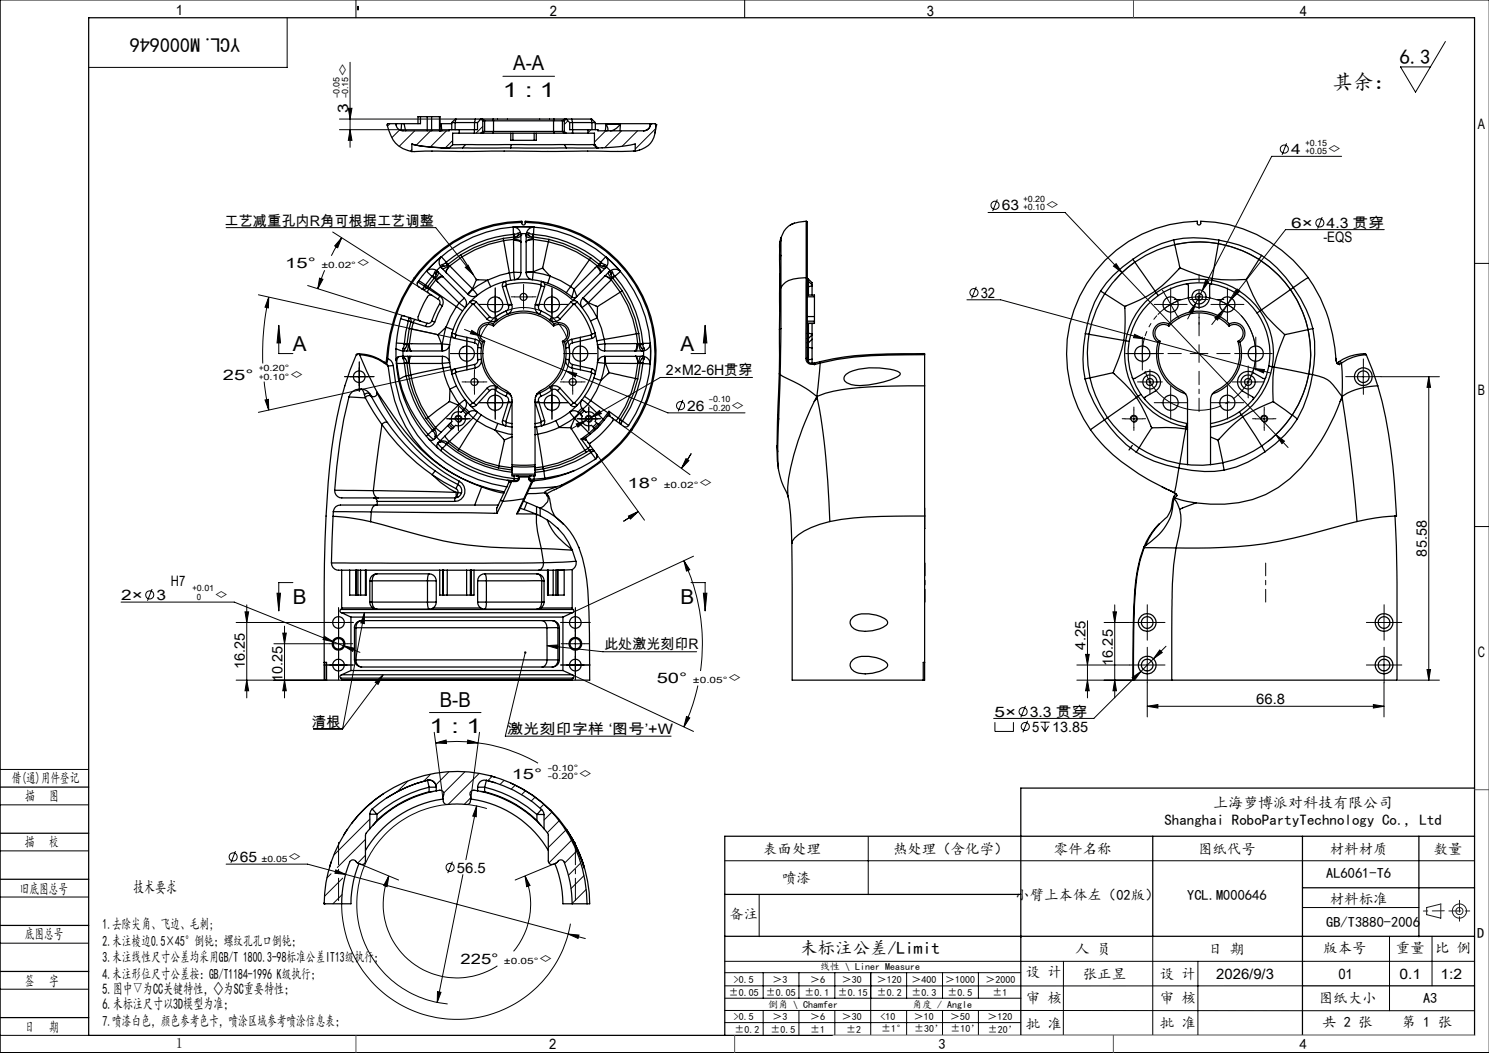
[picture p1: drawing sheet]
<svg xmlns="http://www.w3.org/2000/svg" width="420mm" height="297mm" viewBox="0 0 420 297" stroke-linecap="round" stroke-linejoin="round" font-family="sans-serif">
<defs><g id="words">
<g font-size="5.8">
<text x="144.8" y="19.9">A-A</text>
<text x="394.8" y="18">6.3</text>
<text x="141.9" y="27.3">1 : 1</text>
<text x="375.8" y="25.2">其余：</text>
<text x="82.6" y="98.9">A</text>
<text x="192" y="98.9">A</text>
<text x="82.6" y="170.5">B</text>
<text x="192" y="170.5">B</text>
<text x="124.1" y="199.3">B-B</text>
<text x="121.2" y="206.8">1 : 1</text>
</g>
<text font-size="5.6" x="67.7" y="10.6" transform="rotate(-180 67.7 10.6)">YCL.M000646</text>
<text font-size="4.9" x="225.7" y="269">未标注公差/Limit</text>
<text font-size="4.7" x="37.5" y="251.8">技术要求</text>
<g font-size="4.2">
<text x="342.2" y="227.9">上海萝博派对科技有限公司</text>
<text x="328.5" y="232.8">Shanghai RoboPartyTechnology Co., Ltd</text>
<text x="28.9" y="280.4">5.图中▽为CC关键特性，◇为SC重要特性；</text>
<text x="28.9" y="284.7">6.未标注尺寸以3D模型为准；</text>
</g>
<g font-size="4.1">
<text x="49.6" y="4.3">1</text>
<text x="155.1" y="4.6">2</text>
<text x="261.4" y="4.6">3</text>
<text x="366.6" y="4.6">4</text>
<text x="98.2" y="21.6" transform="rotate(-90 98.2 21.6)">◇</text>
<text x="98.2" y="31.8" transform="rotate(-90 98.2 31.8)">3</text>
<text x="416.9" y="36.3">A</text>
<text x="364.2" y="43.5">4</text>
<text x="374.4" y="43.5">◇</text>
<text x="282.6" y="59.3">63</text>
<text x="294.8" y="59.3">◇</text>
<text x="63.3" y="63.6">工艺减重孔内R角可根据工艺调整</text>
<text x="364.2" y="64.3">6×</text>
<text x="374.2" y="64.3">4.3 贯穿</text>
<text x="373.3" y="68.4">-EQS</text>
<text x="80.5" y="75.6">15°</text>
<text x="100.4" y="75.6">◇</text>
<text x="276.6" y="84">32</text>
<text x="62.9" y="107.1">25°</text>
<text x="81.6" y="107.1">◇</text>
<text x="187.8" y="105.9">2×M2-6H贯穿</text>
<text x="416.9" y="111.3">B</text>
<text x="193.9" y="115.9">26</text>
<text x="206.1" y="115.9">◇</text>
<text x="177" y="137.5">18°</text>
<text x="197" y="137.5">◇</text>
<text x="402.5" y="157" transform="rotate(-90 402.5 157)">85.58</text>
<text x="48.2" y="165.2">H7</text>
<text x="34.2" y="169.2">2×</text>
<text x="44.1" y="169.2">3</text>
<text x="60.4" y="169.2">◇</text>
<text x="170.5" y="183.2">此处激光刻印R</text>
<text x="306.2" y="183.2" transform="rotate(-90 306.2 183.2)">4.25</text>
<text x="416.9" y="185.3">C</text>
<text x="69.1" y="188.7" transform="rotate(-90 69.1 188.7)">16.25</text>
<text x="313.9" y="187.7" transform="rotate(-90 313.9 187.7)">16.25</text>
<text x="79.7" y="192.3" transform="rotate(-90 79.7 192.3)">10.25</text>
<text x="185.3" y="192.7">50°</text>
<text x="205.2" y="192.7">◇</text>
<text x="280.5" y="202.2">5×</text>
<text x="290.5" y="202.2">3.3 贯穿</text>
<text x="354.4" y="198.6">66.8</text>
<text x="87.9" y="204.9">清根</text>
<text x="143" y="207">激光刻印字样 ‘图号’+W</text>
<text x="291.1" y="206.4">5</text>
<text x="296.8" y="206.4">13.85</text>
<text x="3.3" y="220.9">借(通)用件登记</text>
<text x="144.4" y="219.8">15°</text>
<text x="163.1" y="219.8">◇</text>
<text x="7.1" y="226">描</text>
<text x="13.9" y="226">图</text>
<text x="7" y="238.9">描</text>
<text x="13.8" y="238.9">校</text>
<text x="67.7" y="243.1">65</text>
<text x="81.1" y="243.1">◇</text>
<text x="215.3" y="240.8">表面处理</text>
<text x="251.9" y="240.8">热处理（含化学）</text>
<text x="297.3" y="240.8">零件名称</text>
<text x="337.9" y="240.8">图纸代号</text>
<text x="375.1" y="240.8">材料材质</text>
<text x="404.4" y="240.8">数量</text>
<text x="128.9" y="246.1">56.5</text>
<text x="220.6" y="249">喷漆</text>
<text x="374.1" y="247.7">AL6061-T6</text>
<text x="5.6" y="252">旧底图总号</text>
<text x="286.4" y="253.7">小臂上本体左（02版）</text>
<text x="334.9" y="253.7">YCL.M000646</text>
<text x="375.1" y="254.9">材料标准</text>
<text x="28.9" y="261.9">1.去除尖角、飞边、毛刺;</text>
<text x="205.7" y="259.3">备注</text>
<text x="374.1" y="261.4">GB/T3880-2006</text>
<text x="7" y="265">底图总号</text>
<text x="28.9" y="266.7">2.未注棱边0.5×45°倒钝；螺纹孔孔口倒钝；</text>
<text x="303.3" y="269">人 员</text>
<text x="340.8" y="269">日 期</text>
<text x="373.2" y="268.7">版本号</text>
<text x="393.7" y="268.7">重量</text>
<text x="404.8" y="268.7">比 例</text>
<text x="416.7" y="264.6">D</text>
<text x="28.9" y="271.5">3.未注线性尺寸公差均采用GB/T 1800.3-98标准公差IT13级执行；</text>
<text x="129.9" y="271.8">225°</text>
<text x="151.9" y="271.8">◇</text>
<text x="289.3" y="275.5">设 计</text>
<text x="7" y="278">签</text>
<text x="13.8" y="278">字</text>
<text x="28.9" y="276.2">4.未注形位尺寸公差按：GB/T1184-1996 K级执行；</text>
<text x="305.4" y="276">张正昱</text>
<text x="327.2" y="276">设 计</text>
<text x="343.1" y="276">2026/9/3</text>
<text x="377.5" y="276">01</text>
<text x="394.8" y="276">0.1</text>
<text x="406.3" y="276">1:2</text>
<text x="289.3" y="283">审 核</text>
<text x="327.2" y="282.9">审 核</text>
<text x="372" y="283">图纸大小</text>
<text x="401.4" y="283">A3</text>
<text x="7" y="291">日</text>
<text x="13.8" y="291">期</text>
<text x="28.9" y="289.4">7.喷漆白色，颜色参考色卡，喷涂区域参考喷涂信息表；</text>
<text x="289.3" y="290.1">批 准</text>
<text x="327.2" y="290">批 准</text>
<text x="373" y="289.8">共 2 张</text>
<text x="395.4" y="289.8">第 1 张</text>
<text x="49.6" y="295.6">1</text>
<text x="154.9" y="296">2</text>
<text x="264.7" y="296">3</text>
<text x="366.6" y="296">4</text>
</g>
<g font-size="2.8">
<text x="231.3" y="273.6">线性 \ Liner Measure</text>
<text x="205.6" y="280.8">±0.05</text>
<text x="207" y="277.2">&gt;0.5</text>
<text x="216" y="280.8">±0.05</text>
<text x="217.9" y="277.2">＞3</text>
<text x="227" y="280.8">±0.1</text>
<text x="228.5" y="277.2">＞6</text>
<text x="236.3" y="280.8">±0.15</text>
<text x="237.5" y="277.2">＞30</text>
<text x="247.4" y="277.2">＞120</text>
<text x="247.4" y="280.8">±0.2</text>
<text x="257.1" y="277.2">＞400</text>
<text x="257.1" y="280.8">±0.3</text>
<text x="266.6" y="277.2">＞1000</text>
<text x="267.3" y="280.8">±0.5</text>
<text x="278" y="277.2">＞2000</text>
<text x="279.9" y="280.8">±1</text>
<text x="207" y="287.8">&gt;0.5</text>
<text x="216.6" y="284.3">倒角 \ Chamfer</text>
<text x="217.9" y="287.8">＞3</text>
<text x="228.5" y="287.8">＞6</text>
<text x="237.5" y="287.8">＞30</text>
<text x="248.4" y="287.8">&lt;10</text>
<text x="257.3" y="284.3">角度 / Angle</text>
<text x="257.8" y="287.8">＞10</text>
<text x="268" y="287.8">＞50</text>
<text x="278.5" y="287.8">＞120</text>
<text x="207.1" y="291.3">±0.2</text>
<text x="217.3" y="291.3">±0.5</text>
<text x="228.5" y="291.3">±1</text>
<text x="238.7" y="291.3">±2</text>
<text x="248.6" y="291.1">±1°</text>
<text x="257.8" y="291.1">±30’</text>
<text x="268.1" y="291.1">±10’</text>
<text x="278.6" y="291.2">±20’</text>
</g>
<g font-size="2.4">
<text x="95.8" y="27.7" transform="rotate(-90 95.8 27.7)">-0.05</text>
<text x="98.2" y="27.7" transform="rotate(-90 98.2 27.7)">-0.15</text>
<text x="368.2" y="41.1">+0.15</text>
<text x="368.2" y="43.5">+0.05</text>
<text x="288.7" y="56.9">+0.20</text>
<text x="288.7" y="59.3">+0.10</text>
<text x="90.6" y="75.6">±0.02°</text>
<text x="73.1" y="104.6">+0.20°</text>
<text x="73.1" y="107.1">+0.10°</text>
<text x="200" y="113.4">-0.10</text>
<text x="200" y="115.9">-0.20</text>
<text x="187.2" y="137.5">±0.02°</text>
<text x="54.3" y="166.8">+0.01</text>
<text x="55.5" y="169.2">0</text>
<text x="195.4" y="192.7">±0.05°</text>
<text x="154.5" y="217.3">-0.10°</text>
<text x="154.5" y="219.8">-0.20°</text>
<text x="73.8" y="243.1">±0.05</text>
<text x="142.1" y="271.8">±0.05°</text>
</g>
</g></defs>
<g fill="none" stroke="#000" stroke-width=".28">
<path d="M100.4 0v5M210 0v5M420 0h-419.9v297h419.9M81 5v14h-56M98.7 17.6v24M407.7 11.7l-8.4 14.3-4.3-7.1h8.5M95.7 36.6h33.8M95.7 33.6h32.9M98.2 30.5h1.1l-.6 3.1zM98.7 36.6l.6 3h-1.1zM110 34.9l-.7 .7M112.7 36.7l-2.1 2.1"/>
<path d="M117 36.9l-4.4 4.4M121.5 36.9l-4.1 4M125.9 36.9l-4.5 4.5M127.7 39.6l-2.1 2.2M136.2 35.7l-1.9 1.9M141.9 21.5h14.5M160.2 34.1l-1 1M161.5 37.2l-.3 .4M166.7 36.6l-.9 .8M170.9 36.9l-3.2 3.2M175.3 36.9l-4.7 4.8M179.8 36.9l-4.3 4.4"/>
<path d="M184.9 36.3l-5.7 5.7M116.2 42.2l-.5 .4M278.7 59.9h21.7l62.9 66.3M281.3 56.3l-1.3 3.2M362.9 40.4l-1.3 3.3M378.4 44.1h-19.7l-23.7 45.9M63.8 64.2h59.1l10.6 13.3M90.1 78.5l1 .3-1.5 2.7zM91.6 76.2l-2 5.3M93.8 65.4l24.3 15.5M96.4 67.1l-1.2 2.8-.8-.5zM96.4 67.1l-2.9 5"/>
<path d="M131.2 75.4l.8-.6 1.5 2.7zM314.1 75.1l.7-.7 1.7 2.5zM320.1 73.9l-3.3 2.7-2.4 2.5M331.4 69a31.5 31.5 0 0 1 35.3 17.3 31.5 31.5 0 0 1-9.1 38.2M340 79.1l.9 .4-1.8 2.4zM373 61.2l-1.3 3.3M390.5 64.8h-27.9l-15.1 19.4M415.9 74.3h4.1M72.9 83.1l55.5 12.4M75.8 83.8l-.1 3.1-.9-.3zM75.8 83.8l-1.4 8.7-.2 3.7-.1 6.3M78.6 91.8l.5 4.9h-1z"/>
<path d="M78.6 91.8v7.9h4M86.8 80.5l27.2 8.6M129.2 99.7h5M131 92.9l4.6 1.9M131.7 97.3v4.9M133.1 93.2l2.5 1.6-2.9-.7zM135.6 94.8l52.8 21.6h21.7M137.2 85.9h5M139.7 83.4v5M145.2 83.7h5M147.7 81.2v5.1M152.6 87.7a13 13 0 0 0-17.8 9.9"/>
<path d="M153.2 85.9h5M155.6 89.5a13 13 0 0 1 2.7 17.7M155.7 83.4v5M161.2 99.7h5M163.7 97.3v4.9M198.9 91.8l.5 4.9h-1zM198.9 91.8v7.9h-4M272.7 84.6h9.6l40.5 11M275.4 80.9l-1.3 3.3M319.7 99.7h5M320 94.3l2.8 1.3-3.1-.4zM322.2 97.3v4.9"/>
<path d="M322.8 95.6l35.7 9.6M322.9 95.1l-.6 3.4M326.6 88.8a16 16 0 0 1 20.7-2.2 16 16 0 0 1 5.3 20.1M327.7 85.9h5M330.2 83.4v5M335.7 84.5h5M337.3 85.5l-1 2.9-.8-.5zM338.2 82v5M342.7 89.6l2.2-2-1.5 2.7zM343.7 85.9h5M344 84.8l2.2 1.1M344.9 87.6l-3.1 3.9"/>
<path d="M346.2 83.4v5M346.2 85.9l-1.3 2.1M346.2 85.9l2.1 1.4M347.5 83.7l-1.3 2.2M347.5 84.2l-2.6 3.4M349 81.5l.7 .6-2.2 2.1zM351.7 99.7h5M354.2 97.3v4.9M74.5 107.6l1.3 8.1M74.8 112.8l.9-.2 .1 3.1zM98.8 106.3h5M101.3 103.7v5.1"/>
<path d="M126.8 118.1h5M128.3 118.4a1 1 0 0 1 .9-1.3 1 1 0 0 1 1.1 1.1 1 1 0 0 1-1.3 .9M128.4 104l-55.5 12.3M129.3 115.6v5M131.3 107.7h5M133.8 105.2v5M137.2 113.6h5M139.7 111.1v5M153.2 113.6h5M155.7 111.1v5M159 107.7h5M159.7 104.7l3 .6-.4 1z"/>
<path d="M161.5 105.2v5M162.5 119.6l2.9-1.1-2.4 2zM163.5 118.1h5.1M165.1 118.4a1 1 0 0 1 .9-1.3 1 1 0 0 1 1.1 1.1 1 1 0 0 1-1.3 .9M165.4 118.5l-4.4 2.5M166.1 115.6v5M166.8 117.7l2.3-1.9 .5 .9zM166.8 117.7l-1.4 .8M192.6 112.8l-1.3 3.2M212.3 106.5h-26.1l-19.4 11.2M317.3 118.1h5M318.8 118.4a1.01 1.01 0 0 1 .9-1.3 1.01 1.01 0 0 1 1.1 1.1 1.01 1.01 0 0 1-1.3 .9"/>
<path d="M319.8 115.6v5M321.8 107.7h5M324.3 105.2v5M327.7 113.6h5M330.2 111.1v5M343.7 113.6h5M346.2 111.1v5M349.6 107.7h4.9M352.1 105.2v5M353.6 103.9l3.1 .3-.3 1zM354.1 118.1h5M355.6 118.4a1.01 1.01 0 0 1 .9-1.3 1.01 1.01 0 0 1 1.1 1.1 1.01 1.01 0 0 1-1.3 .9"/>
<path d="M356.6 115.6v5M382.1 106.3h4.9M384.5 103.7v5.1M389.5 106.3h16.5M403 106.3l.5 3h-1zM403 106.3v85.5M168.2 128.1l13.6 18.6M175.9 120.3l18.7 13.6M193.5 129.4l.8 .5-2.1 2.2zM195 127.9l-2.8 4.2M359.9 122.6l2.4 1.8-.7 .7zM177.3 145.6l2.7-1.3-2.2 2.1z"/>
<path d="M180 144.3l-4.1 2.7M192.9 158.1l1.7 2.6-1 .4zM192.9 158.1a55.7 55.7 0 0 1 4.7 31.2M195.6 156.9l-34.2 15.9M415.9 148.5h4.1M34.1 169.8h32l28 11.2M42.9 166.2l-1.3 3.2M66.6 175.6h24.7M69.1 172.6h1l-.5 3zM69.6 170.6v26.2M78.1 167.3h1l-.5 5zM79.8 178.6h1l-.5 3z"/>
<path d="M80.3 176.6v20.2M82.6 164.3h-4v8M91.5 179.5l2.6 1.5-3-.6zM93 175.6h5M95.5 173.1v5M95.5 179.1v5M102.8 172.8v3.1l-1-.2zM102.8 172.8l-6.2 32.8M159.8 175.6h5M162.3 173.1v5M162.3 179.1v5M194.9 164.3h4v8"/>
<path d="M198.4 167.3h1l-.5 5zM306.7 175.1v21.7M311.4 175.6h7.2M313.9 172.6h1l-.5 3zM314.4 170.6v26.2M321.1 175.6h5M323.6 173.1v5M387.9 175.6h5M390.4 173.1v5M66.6 191.8h25.5M69.6 191.8l.5 3h-1zM77.3 181.6h14.2"/>
<path d="M80.3 191.8l.5 3h-1zM93 181.6h5M93 187.6h5M94.1 181l2.8 1.1M95.5 185.1v5M96.9 182.1l4.6 1.9M96.9 182.1l2.9 .7-.3 .9zM105.8 192.4l2.3-2.1-1.5 2.7zM108.1 190.3l-11.5 15.3M148.2 184l-5.7 23.6h46.8M154.3 182.1l3-.2-.1 1zM154.3 182.1l15.8 1.7h26.4"/>
<path d="M159.8 181.6h5M159.8 187.6h5M161.4 190.3l34.2 16M162.3 185.1v5M196.8 193.4l-.8 3.2a47.7 47.7 0 0 1-3.1 8.4M289.2 199.1l-1.3 3.2M303.7 191.8h15.8M303.7 187.6h14.9M306.2 184.6h1l-.5 3zM306.7 191.8l.5 3h-1zM314.4 191.8l.5 3h-1zM319.3 191.1l2.5-1.7-1.8 2.4z"/>
<path d="M321.1 187.6h5M321.8 189.4l-13.3 13.2h-28.2M323.6 185.1v5M323.6 199.2l3-.5v1zM323.6 192.6v9.6M323.6 199.2h66.8M325.4 185.8l-3.6 3.6M327.1 183.3l.7 .7-2.4 1.8zM328.9 182.3l-3.5 3.5M387.4 198.7l3 .5-3 .5zM387.9 187.6h5M390.4 185.1v5"/>
<path d="M390.4 192.6v9.6M394.4 191.8h11.6M402.5 188.8h1l-.5 3zM0 217h25M88.4 205.6h8.2M121.1 201h14.6M121.4 218.4l-1.9 2M122.5 206.5l2.4 18.6M122.9 209.5l2.9-.8 .1 1zM122.9 209.5l6-.4 6 .4M126.6 217.7l-3.7 3.7M131.1 217.7l-5.9 6"/>
<path d="M131.9 208.7l3 .8-3.1 .2zM134.9 209.5a44.7 44.7 0 0 1 16.9 5.8M135.1 218.2l-8.7 8.7M135.3 206.5l-2.5 18.6M138.8 219l-1.2 1.2M193.6 202.1l1 .4-1.7 2.5zM280.6 203.7v2.6h5.3v-2.6M289.8 203.3l-1.3 3.2M293.5 203.7h2.6M293.8 204.7l1 1.6M294.8 203.7v2.6M295.8 204.7l-1 1.6"/>
<path d="M0 227h25M0 240h25M103.1 236.7l-8 8M104.3 231l-10.1 10.1M115 220.3l-3 3M126.2 226.9a28.3 28.3 0 0 0-25.6 28.2 28.3 28.3 0 0 0 25.7 28.1M131.6 226.9l2.9 .4 2.8 .8M132.8 225l-1.8 1.9M134.4 227.3l-.1 3.1-1-.2zM134.4 227.3l-3 15.2M142.2 220.1l-1.2 1.2M145.3 221.5l-1.1 1.1"/>
<path d="M148.2 223.1l-1.1 1.1M150.9 224.9l-1.1 1.1M153.4 226.9l-1.1 1M155.6 229.1l-2.1 2.2M157.7 231.5l-3.3 3.4M159.6 234.2l-4.9 4.8M161.2 237l-6.4 6.4M244.9 236v16.3M0 253h25M63.8 243.7h22.9l10.8 2.9M66.4 240.1l-1.3 3.2M93.4 246.4l-1.2 1.2"/>
<path d="M94.7 245.4l2.8 1.2-3-.3zM96.4 254.9a32.5 32.5 0 0 0 29.7 32.5 32.5 32.5 0 0 0 34.8-26.9M96.5 252.3l-2.6 2.6M96.7 247.7l-5.1 5.1M97.5 246.6l62.8 16.9M101.7 243.8l10.7 4.4M103.1 241.2l-2.2 2.2M109.7 247.1l-.5 3-1-.3zM109.7 247.1a20.8 20.8 0 0 0 5.9 23.9 20.8 20.8 0 0 0 24.7 1.4M127.6 243l-1.3 3.3M130.6 246.7l-7.3 36M148.1 247.1l1.4 2.7-.9 .3z"/>
<path d="M148.1 247.1a20.8 20.8 0 0 1-3.2 21.2M156 243.8l-10.7 4.4M162.6 240.1l-3.4 3.3M163.8 243.4l-3.5 3.5M164.7 247l-3.6 3.6M165.3 250.9l-3.9 3.9M204.4 242.8h211.5M214.1 252.4v11.8M367.4 256h32.8M0 266h25M0 279h25M123.4 279.7l1 .2-1.1 2.8z"/>
<path d="M160.3 263.5l3 .2-.2 1zM160.3 263.5l4.8 1.2M204.4 271.1h211.5M204.4 278.1h163M204.4 274.4h83.5M215.3 274.4v7.1M225.4 274.4v7.1M235.5 274.4v7.1M245.6 274.4v17.6M255.7 274.4v7.1M265.9 274.4v7.1M276 274.4v7.1"/>
<path d="M300 271.1l-.1 21M325.2 264.1v27.9M337.9 271.1v20.9M391.9 264.1v21M403.9 264.1v14M0 292h25M204.4 285l211.5 .1M204.4 288.4h83.5M204.5 281.5h83.5M215.3 285v7M225.4 285v7M235.5 285v7"/>
<path d="M255.7 285v7M265.9 285v7M276 285v7M287.9 292h128"/>
<circle cx="280.7" cy="57.9" r="1.14"/>
<circle cx="362.3" cy="42" r="1.13"/>
<circle cx="372.3" cy="62.9" r="1.15"/>
<circle cx="274.7" cy="82.5" r="1.15"/>
<circle cx="192" cy="114.4" r="1.14"/>
<circle cx="42.2" cy="167.8" r="1.15"/>
<circle cx="288.6" cy="200.7" r="1.14"/>
<circle cx="289.2" cy="204.9" r="1.14"/>
<circle cx="65.8" cy="241.7" r="1.15"/>
<circle cx="127" cy="244.7" r="1.14"/>
</g>
<g fill="none" stroke="#191924" stroke-width=".28">
<path d="M402.4 256l4-1v4l-4-1z"/>
<circle cx="411.7" cy="257" r="1"/>
<circle cx="411.7" cy="257" r="2"/>
</g>
<path d="M322.2 99.7l.2 2.5M322.2 99.7l.2-2.5M330.2 85.9l-2 1.4M330.2 85.9l2.3-1.1" fill="none" stroke="#000" stroke-width=".28" stroke-dasharray="30.5 1.3 1.3 1.3" stroke-linecap="butt"/>
<path d="M326.3 89l-1.8 2.5-1.5 3.3M341.6 84.1l-3.1-.4-3.6 .4" fill="none" stroke="#000" stroke-width=".28" stroke-dasharray="30.5 1.3 1.3 1.3" stroke-dashoffset="29" stroke-linecap="butt"/>
<path d="M323 104.6a16 16 0 0 0 23.2 9 16 16 0 0 0 3.9-24.6" fill="none" stroke="#000" stroke-width=".28" stroke-dasharray="30.5 1.3 1.3 1.3" stroke-dashoffset="3.9" stroke-linecap="butt"/>
<path d="M260.9 169.8v-11M357 169.8v-11" fill="none" stroke="#000" stroke-width=".28" stroke-dasharray="30.5 1.3 1.3 1.3" stroke-dashoffset="26.9"/>
<path d="M95.5 237.6v16.4M162.3 237.6v16.4" fill="none" stroke="#000" stroke-width=".28" stroke-dasharray="30.5 1.3 1.3 1.3" stroke-dashoffset="24.2"/>
<g fill="none" stroke="#000" stroke-width=".35">
<path d="M25 5h390.9v287h-390.9zM100.9 1.8l.1 1zM111.7 34.9l-2.4 .1a10.7 10.7 0 0 0 3.1 6.1l1.2 .8 2.6 .9M111.7 34.9a1.99 1.99 0 0 0 2 2h13v-.3h2.8M111.7 34.9h.1M111.7 34.9h1.6M111.7 34.9l.1 .4M113.1 36.6l-.2 .1M113.1 36.6v.2M113.3 34.9l-.2 1.7M113.3 34.9h.7M114 34.9l.4 2"/>
<path d="M118.6 32.9h-.7v2M118.6 32.9v2h-4.6M118.6 32.9h1.9M120.5 32.9h1.2M120.5 32.9v4M121.7 32.9h2.3M121.7 32.9v4M124 32.9l.1 4h.2M124 32.9v4M124.1 34.9h3.3M124.1 35h.4M124.5 35l-.4 .7"/>
<path d="M124.5 35l.1 1.9M127.4 34.6h1M127.4 34.6v2M128.4 34.6v2M128.4 34.6h5.4M128.6 33.6l-1.2 1M128.6 33.6l-.2 1M128.6 33.6h5.5M129.5 37.6h4.3M129.5 37.6h-1.8v3.2M129.5 36.6v1M133.8 37.6h1.9"/>
<path d="M133.8 34.6h.9M133.8 34.6v3M134.1 33.6h1.6M134.1 33.6l-.3 1M134.7 34.6v2h-5.2M135.7 37.6h.4M135.7 33.6h.4M135.7 33.6l-1 1M135.7 33.6l.5 .5M136.1 37.6h3M136.1 33.6h3M136.1 33.6l.6 .5"/>
<path d="M136.2 37.1h.5M136.2 34.1h.5M136.2 34.1v3M136.2 37.1l-.5 .5M136.7 37.1h2.5M136.7 34.1h2.5M136.7 37.1l-.6 .5M136.7 34.1v3M139.1 37.6h17.1M139.1 33.6h17.1M139.1 33.6l.1 .5M139.2 37.1h16.9"/>
<path d="M139.2 34.1h16.9M139.2 37.1l-.1 .5M139.2 34.1v3M144.1 37.6v2h.6M144.7 39.6h6M144.7 37.6v2M150.7 37.6v2M151.3 37.6v2h-.6M156.1 37.1h2.5M156.1 34.1h2.5M156.1 37.1l.1 .5M156.1 34.1v3"/>
<path d="M156.2 37.6h3M156.2 33.6h3M156.2 33.6l-.1 .5M158.6 37.1h.6M158.6 34.1h.6M158.6 37.1l.6 .5M158.6 34.1v3M159.2 34.1v3M159.2 37.1l.5 .5M159.2 37.6h.5M159.2 33.6h.5M159.2 33.6l-.6 .5"/>
<path d="M159.7 33.6h1.6M159.7 37.6h1.8M159.7 33.6l-.5 .5M159.7 33.6l1 1M160.7 34.6h.8M160.7 34.6v2h.8M161.3 33.6l.2 1M161.3 33.6h5.5M161.5 34.6v2M161.5 34.6h5.5M161.5 36.6h4.3M161.5 37.6h4.3"/>
<path d="M161.5 36.6v1M165.8 37.6h1.9v3.2M165.8 36.6v1M165.8 36.6h2.9v.3h12.8M166.8 33.6l1.1 1M166.8 33.6l.2 1M167 34.6h.9M167 34.6v2M167.9 34.9h15.7M167.9 34.6v2M170.9 35h4.1M170.9 35a1.6 1.6 0 0 1 .4 1.8l-.2 .1"/>
<path d="M170.9 35l-.2 1.9M175 35a4.2 4.2 0 0 1-2.8 1.9M175 35l-.1 1.9M183.4 35.3v-.3a1.82 1.82 0 0 1-1.9 1.9M183.6 35h.1M183.6 35a1.98 1.98 0 0 1-2.1 1.9M183.6 34.9v.1M183.6 34.9h1.1M184.7 34.9h.1M184.7 34.9l.3 .3M185 35.1l-.3 2.4M185 35.2h.1"/>
<path d="M185 35.2a6.9 6.9 0 0 1-3 6.4l-2.8 1M116.2 40.7l3.5 .6 4.8 .4M116.2 40.7a39.8 39.8 0 0 0 9.3 1M116.2 40.7h.1M116.2 40.7v2.1M124.4 41.7h.1M124.5 41.7h1M125 41.7l1.8 .1M125.5 41.7l1.2 .1M127.7 40.8l-1 1M130.5 41.7l-3.8 .1M130.5 41.7h13.5"/>
<path d="M131.3 40.8l-.8 .9M131.3 40.8h-3.6M131.3 40.8h12.9M144 41.7h15.7M144.2 40.8h15M144.2 40.8l-.2 .9M159.2 40.8h8.2M159.2 40.8l.5 .9M159.7 41.7h8.7M167.4 40.8l1 .9M167.4 40.8h.2M167.7 40.8l1 .9"/>
<path d="M167.7 40.8h.1M168.4 41.7h.3M168.7 41.7l5.9-.3 4.6-.8v2M179.2 42.6l-63 .2M116.9 78.3l.2 .2M116.9 78.3a44 44 0 0 0-7.8 22.8M117.1 78.5a42.2 42.2 0 0 0-7.7 22.6M117.9 79.5l1.9 1.2M118.1 79.2l1.9 1.2M120.3 76.4l1.5 1.6M121.8 78l-1.8 2.4M121.8 78l.6 .5"/>
<path d="M122 77.8l.6 .5M122 77.8l-.2 .2M122.6 76.9l-.6 .9M122.6 76.9l.2 .1 .2 .4M122.6 78.3l.1 .3M122.6 78.3l-2 2.5M122.7 78.6l.2 .3M122.9 78.9l.2 .3M122.9 78.9l-1.7 2.3M123 77.4l-.4 .9M123.1 79.2l6.4 6.3M123.2 76.3a2.42 2.42 0 0 0-2.9 .1"/>
<path d="M123.2 76.3l.2 .2M123.4 76.5l-.4-.2-.4 .6M123.4 76.5h-.2l-.2 .9M123.4 76.5l.1 .2M123.5 76.7a1.8 1.8 0 0 1-.8 1.9M123.5 76.7l1.3 1.2M124.3 75.2l-1.1 1.1M124.3 75.2l.4 .5M124.5 72.4l1.4 1.5M124.5 72.4l-4.2 4M124.5 72.4a2.18 2.18 0 0 0-.2 2.8M124.7 75.7l1.2 1.2"/>
<path d="M124.8 77.9a2.33 2.33 0 0 0-1.9 1M124.8 77.9l.2 .2M124.8 74.6l-.5 .5 .2 .4v-.2l.8-.2M124.8 74.6l.2 .4 .3 .1M125 78.1a2.36 2.36 0 0 0-1.9 1.1M125 78.1l6 6M125.7 74.1l-.9 .5M125.7 74.1l.6 .5M125.9 73.9l.5 .6M125.9 73.9l-.2 .2M125.9 76.9l6.1 6.2M126.3 74.6l-1 .5"/>
<path d="M126.3 74.6l.2 .2M126.5 74.8a2.04 2.04 0 0 1-1.8 .9M126.5 74.8l.4 .2M126.9 75l6.4 6.5M126.9 75a2.13 2.13 0 0 0-1 1.9M129.9 71.9l.4 .6M129.9 71.9l-3.6 2.7M130.3 72.5l4.1 6.4M130.3 72.5l-3.4 2.5M134.4 78.9l-1.1 2.6M134.4 78.9l3.1 .1M137.5 79l.9 1.9"/>
<path d="M137.5 79l-4.1 2.6M142 67.2l.1 .7M142 67.2l-4.3 1.1-4 1.5-3.8 2.1M142.1 67.9l-4.2 1-3.9 1.5-3.7 2.1M142.1 67.9l1.6 9.1M142.6 79.4a20.6 20.6 0 0 1 10.2 0M142.6 79.4a1.14 1.14 0 0 0-.9 1.5M142.6 79.4a20.7 20.7 0 0 0-10 5.8M142.6 79.4l.2 .9M143.7 77l-2.6 .6-3.6 1.4M143.7 77l.3 2.1M144.8 64h5.8"/>
<path d="M144.8 64v2.1M144.8 64a2.15 2.15 0 0 1 2.1 1.9M144.8 66.1a33.8 33.8 0 0 0-18.9 7.8M144.8 66.1l.1 .7M144.9 67.8a2.41 2.41 0 0 1 2 .6M144.9 67.8v9M144.9 67.5a2.41 2.41 0 0 1 2 .6M144.9 67.5v.3M144.9 67.5l-2.8 .4M144.9 76.8l2 .1M144.9 76.8l.2 1.9a1.67 1.67 0 0 0 1.8-1.8M144.9 76.8l-1.2 .2"/>
<path d="M145 67.2l-.1 .3M145.1 66.8l-.1 .4M145.1 66.1v.7M145.1 66.1h-.3M145.1 66.8l-3.1 .4M146 65.8h.8l.1 .4M146 65.8l-.9 .3M146 66.5l-.9 .3M146 65.8l.2 .3-.2 .4M146.8 66.1l-.8 .4M146.9 65.9h1.5M146.9 65.9v.3"/>
<path d="M146.9 66.2h.1M146.9 66.4a1.84 1.84 0 0 1-1.9 .8M146.9 66.2v10.7M147.2 62.7v-.2a35.9 35.9 0 0 0-22.1 7.5 40.2 40.2 0 0 0-8.2 8.3M147.2 62.7a37.9 37.9 0 0 0-30.1 15.8M147.2 62.7a.54 .54 0 0 0 .5 .8 .54 .54 0 0 0 .5-.8M148.2 62.7v-.3a37.4 37.4 0 0 1 30.1 58.8M148.2 62.7a37.1 37.1 0 0 1 29.8 58.3M148.4 66.2h.1M148.4 66.5a2.03 2.03 0 0 0 2 .7M148.4 66.2v10.7M148.4 65.9v.3"/>
<path d="M148.6 66.1l.7 .4M149.3 65.8h-.7l-.2 .4M149.3 65.8l1 .3M149.3 66.5l1 .3M149.3 65.8l-.2 .3 .2 .4M150.3 66.8l.1 .4M150.3 66.8l4.5 .7M150.3 66.1v.7M150.3 66.1h.2M150.4 67.2l.1 .3M150.4 76.7h-2M150.4 76.8l-.2 1.9a1.67 1.67 0 0 1-1.8-1.8"/>
<path d="M150.4 76.8l4.8 1.1M150.4 76.8l-2 .1M150.4 76.7v.1M150.5 67.5l-.1 9.2M150.5 67.6a2.22 2.22 0 0 0-2.1 .6M150.5 67.5a2.11 2.11 0 0 0-2.1 .7M150.5 67.5l4.2 .7M150.5 66.1a33.5 33.5 0 0 1 18.9 7.8M150.5 66.1l-.1 .7M150.6 64l-.1 2.1M150.6 64a2.15 2.15 0 0 0-2.2 1.9M152.8 79.4a1.14 1.14 0 0 1 .8 1.5"/>
<path d="M152.8 79.4a21.1 21.1 0 0 1 8.5 4.3M152.8 79.4l-.3 .9M153 75.6l-2.6 1.1M153 75.6l2.2 2.3M154.7 68.2l-1.7 7.4M154.7 68.2l4.1 1.2 3.8 1.6 3.7 2.3M154.8 67.5l-.1 .7M154.8 67.5l4.2 1.2 3.9 1.7 3.7 2.3M155.2 77.9l-.7 2M155.2 77.9l3 1.3 2.7 1.6M166.3 73.3l-5.4 7.5M166.3 73.3l2.2 1.7"/>
<path d="M166.6 72.7l-.3 .6M166.6 72.7l2.5 1.9M168.3 75.1l-6.4 6.5M168.3 75.1a2.16 2.16 0 0 1 1 1.9M168.5 75a2.56 2.56 0 0 1 1 1.9M168.5 75l-.2 .1M168.8 74.8l-.3 .2M168.8 74.8a1.84 1.84 0 0 0 1.9 .8M169.1 74.6l-.3 .2M169.1 74.6l.9 .5M169.3 77l-7.4 7.5 .3 .3M169.4 73.9l-.5 .6"/>
<path d="M169.4 73.9l.3 .2M169.5 76.9l-.2 .1M169.7 74.1l.8 .5M169.7 74.1l-.6 .5M170 75.1l.9 .2v.2M170.5 78a2.13 2.13 0 0 1 1.9 .9M170.5 78h.1M170.5 78l-6.1 6.1M170.5 74.6l.6 .5-.2 .4M170.5 78a2.03 2.03 0 0 1 1.9 .9M170.5 74.6l-.1 .4-.4 .1M170.7 75.6l-1.2 1.3"/>
<path d="M170.9 75.5l-.2 .1M170.9 72.4l4.1 4.1M170.9 72.4l-1.5 1.5M170.9 72.4a2.18 2.18 0 0 1 .2 2.8M171.1 75.2l1.1 1.2M171.1 75.2l-.2 .3M171.7 76.8a1.97 1.97 0 0 0 .9 1.8M171.7 76.8l-1.2 1.2M172.2 76.4a2.2 2.2 0 0 1 2.8 .1M172.2 76.4l-.5 .4M172.3 77.3l.5 1M172.4 78.9l-6.5 6.5"/>
<path d="M172.4 78.9l2.5 3.5M172.6 78.6l-.2 .3M172.8 78.3l-.2 .3M172.8 78.3l2.7 3.7M172.8 76.9l-.5-.6-.4 .2 .2 .1 .2 .7M172.8 76.9l.5 .9M172.8 76.9l-.4 .2-.1 .2M173.3 77.8l-.5 .5M173.3 77.8l.2 .1M173.5 77.9a33.9 33.9 0 0 1 7.8 19M173.5 77.9l-.6 .5M175 76.5l-1.5 1.4"/>
<path d="M219.9 73.2l.1 8.5M219.9 68.4v2.3M220 77.4l-.1 10.4M220 68.3v.4M220 68.7l-.1 4.5M220.3 72v9.1M220.3 67.7v4.3M220.3 72l-.4 1.2M220.3 67.7l-.3 1M220.3 67.1v.6M222.9 63.5a6.6 6.6 0 0 0-3 4.8M222.9 63.5l1.1-.5z"/>
<path d="M227.4 78.3l-.1 22.8M227.4 78.3a8.8 8.8 0 0 0-6.5 2l-.6 .8M227.4 78.3l.3 .2M227.4 62.4l-3.4 .6M227.4 62.4v15.9M227.4 62.4l.3 .2v15.9M227.7 78.5v22.6M227.7 78.7h.3M227.7 79.4h.3M228 78.7v.7M228 79.4v1.5M228 78.7l1.1 1v.6"/>
<path d="M228 79.4l1.1 .9M319.5 73.1l.6 .8M319.5 73.1a31.5 31.5 0 0 0-9.1 9M320.1 73.9a31.6 31.6 0 0 0-8.5 8.9M320.1 73.9l5.7 8.2M331 67.7a32.8 32.8 0 0 0-11.5 5.4M331 67.7l.4 1.3M331 67.7a32.1 32.1 0 0 1 12.8 0M331.4 69a31.1 31.1 0 0 0-11.3 4.9M331.4 69l1.4 6.6M332.8 75.6l-4.9 4.9-2.1 1.6M332.8 75.6l4.5 1.7 4.6 1.3"/>
<path d="M341.8 79.1a20.9 20.9 0 0 0-15.7 3.4M341.8 79.1a21.2 21.2 0 0 1 13.6 8.6M341.8 79.1l-.1 .9M341.9 78.6l2.6 .3 7-.1M341.9 78.6l-.1 .5M343.6 68.7a30.3 30.3 0 0 0-12.2 .3M343.6 68.7a31.3 31.3 0 0 1 11.5 4.5M343.6 68.7l-1.7 9.9M343.8 67.7l-.2 1M343.8 67.7a33.1 33.1 0 0 1 12 4.3M351.5 78.8l1.9 4.4 2.4 4.2M355.1 73.2a31.6 31.6 0 0 1 8.9 8.5"/>
<path d="M355.1 73.2l-3.6 5.6M355.8 72l-.7 1.2M355.8 72a31.9 31.9 0 0 1 9 9.1M369 78.3a44.6 44.6 0 0 1 7.9 23.4 .91 .91 0 0 0 .9 1.1M369 78.3l-4.2 2.8M369 78.3a38.5 38.5 0 0 0-30.3-15.9 .66 .66 0 0 1 0 .7 .66 .66 0 0 1-.7 .3l-.3-.2v-.8a37.4 37.4 0 0 0-30.1 58.8M101.1 99.8h.5a12.9 12.9 0 0 1 6.6 2.3M111.7 98.5l2 .5M111.7 98.5v3.1M111.8 96.8l2.3 .1M113.1 89.9l2.1 .7M113.7 99v1.5"/>
<path d="M113.7 99h11.1M113.7 98.2l-.1 .6 .2 .2 .6-.8M113.7 98.2h.7M114 97.2l-.3 1M114 97.2h.8M114.1 96.9l.7 .1M114.1 96.9l-.1 .3M114.8 97.2l-.4 1M115.2 90.6l-.8 3.1-.3 3.2M115.2 97l-.4 .2M115.2 97a2.3 2.3 0 0 1-.5 2M115.2 90.5l.7 .2"/>
<path d="M115.2 90.5v.1M115.3 89.6l-.1 .9M115.3 89.6l.3 .1M115.4 96.9l9.1 .1M115.4 96.9a2.37 2.37 0 0 0 .5 2.1M115.4 96.9l-.2 .1M115.4 92.7l.7 .1M115.4 92.7l-.6 4.5M115.5 96.9a2.25 2.25 0 0 0 .6 2.1M115.6 89.7l.3 .4v.6M115.9 90.7l.7 .3M115.9 90.7l-.5 2"/>
<path d="M116.1 92.8l-.6 4.1M116.1 92.8l7.4 1.6M116.6 91l3.5 1.1M116.6 91l-.5 1.8M117.2 90.1l-.6 .9M118.6 90.6l-4.6-1.5h-.7a37.1 37.1 0 0 0-1.6 9.4M118.6 90.6l1.9 .6M119.1 81.4l.4 .2M119.7 80.8l-.6 .6M119.7 80.8l.7 .4M119.8 80.7l.6 .5M119.8 80.7l-.1 .1"/>
<path d="M120 80.4l.6 .4M120 80.4l-.2 .3M120.4 81.2l-.9 .4M120.4 81.2l.5 .3M120.5 91.2l-.4 .9M120.6 80.8l.6 .4M120.6 80.8l-.2 .4M120.9 81.5l-.3 1M120.9 81.5l3.2 2M121.2 81.2l7.5 5.3M121.2 81.2l-.3 .3M121.7 90.6a1.01 1.01 0 0 1-1.2 .6"/>
<path d="M121.7 90.6l.9 .2M122 83.4a.93 .93 0 0 0-1.4 .3l-1.1 2a11.4 11.4 0 0 0-1.6 4.2l.7 .7M122 83.4l-4.1-2.7a2.01 2.01 0 0 1 .7-2.2 36 36 0 0 1 49.7-8 36 36 0 0 1 9 49.5M122 83.4l1.6 1.1M122.6 90.8a2.06 2.06 0 0 1-2.5 1.3M123.5 94.4l1 2.6M123.6 84.5a1 1 0 0 1 .4 1.3M124 85.8l-2.3 4.8M124 85.8l.7 .5M124.1 83.5l-.5 1M124.1 83.5a2.05 2.05 0 0 1 .6 2.8M124.5 97l.2 2"/>
<path d="M124.5 97h.1M124.5 97h.2M124.7 97l2.1 .2a2 2 0 0 1-2 1.8M124.7 97l.1 2M124.7 86.3l-2.1 4.5M125.8 92.3l2 .7M125.8 92.3l-1.1 4.7M125.8 92.3l-2.3 2.1M127.5 94a1.17 1.17 0 0 0 .9 1.5M127.5 94a20.9 20.9 0 0 0 0 11.5M127.5 94l.9 .2M128.4 95.5l5.4 1.2"/>
<path d="M128.4 94.2l.2 .3M128.6 94.5l5.5 1.2M128.6 94.5l-.2 1M128.7 86.5l-1.6 2.8-1.3 3M128.7 86.5l1.8 1.2M129.5 85.5l-.8 1M131 84.1l-1.5 1.4M131 84.1a1.97 1.97 0 0 1 .2 2.7l-1.7-1.3M132.6 85.2a21.3 21.3 0 0 0-5.1 8.8M132.6 85.2a1.2 1.2 0 0 1 1.7 0M132.6 85.2l.7 .6M133.3 85.8a20.4 20.4 0 0 0-4.9 8.4"/>
<path d="M133.3 85.8h.3M133.3 81.5l-1.4 1.4M133.3 81.5l.1 .1M133.4 81.6l1.3 1.6a1.92 1.92 0 0 1-2.7-.1M133.4 81.6l-1.4 1.5M133.6 85.8l3.8 4.2M133.8 96.7a1.16 1.16 0 0 1 1 1.3M134.1 95.7a2.22 2.22 0 0 1 1.7 2.4M134.1 95.7l-.3 1M134.3 85.2l-.7 .6M134.3 85.2l3.8 4.1M134.8 98v3.5"/>
<path d="M134.8 98l1 .1M135.8 98.1v3.2M136.1 96.5l-.3 1.6M136.7 96.3a11.5 11.5 0 0 0 6.1 13.9l1.1 .9M136.7 96.3l-.6 .2M137.4 90a2.19 2.19 0 0 0 2.9 .2M138.1 89.3a1.2 1.2 0 0 0 1.6 .2M138.1 89.3l-.7 .7M139.1 91.3a3 3 0 0 0-4 1.2 3 3 0 0 0 1 4M139.1 91.3l.1 .7M139.2 92a11.5 11.5 0 0 1 16.9 0M139.2 92a2.51 2.51 0 0 0-3.6 .7 2.51 2.51 0 0 0 1.1 3.6"/>
<path d="M139.7 89.5l.6 .7M140.3 90.2l-1.2 1.1M141.7 80.9l1.7 5.4M142.7 80.6l1.7 5.3M142.7 80.6l-1 .3M142.7 87.7l-3 1.8M142.7 87.7l.4 .9M142.8 80.3l-.1 .3M142.8 80.3a19.8 19.8 0 0 1 9.7 0M143.1 88.6a11.7 11.7 0 0 1 9.1 0M143.1 88.6l-2.8 1.6M143.4 86.3a1.16 1.16 0 0 1-.7 1.4"/>
<path d="M144.4 85.9a2.22 2.22 0 0 1-1.3 2.7M144.4 85.9l-1 .4M151 85.9a2.22 2.22 0 0 0 1.2 2.7M151 85.9l.9 .4M151.9 86.3a1.16 1.16 0 0 0 .7 1.4M152.2 88.6l2.8 1.6M152.5 80.3l.1 .3M152.6 87.7l3 1.8M152.6 87.7l-.4 .9M152.6 80.6l-1.6 5.3M152.6 80.6l1 .3M153.6 80.1a20.1 20.1 0 0 1 8.1 4.7"/>
<path d="M153.6 80.9l-1.7 5.4M155 90.2l1.2 1.1M155.6 89.5l-.6 .7M156.1 92a2.51 2.51 0 0 1 3.7 .7 2.51 2.51 0 0 1-1.2 3.6M156.2 91.3a3 3 0 0 1 4 1.2 3 3 0 0 1-1 4M156.2 91.3l-.1 .7M157.2 89.3a1.2 1.2 0 0 1-1.6 .2M157.2 89.3l.8 .7M158 90a2.19 2.19 0 0 1-3 .2M158.6 96.3a11.8 11.8 0 0 1-6.6 14.2l-.6 .6M158.6 96.3l.6 .2M159.2 96.5l.4 1.6"/>
<path d="M159.6 98.1v3.2M160.5 98l.2 1.7-.2 1.8M160.5 98l-.9 .1M160.9 80.8l-1.2 1.7M160.9 80.8l1 .8M161 85.2a1.16 1.16 0 0 1 1.8 0M161 85.2l-3.8 4.1M161 85.2l.7 .6M161.3 95.7a2.22 2.22 0 0 0-1.7 2.4M161.3 95.7l.2 1M161.5 96.7a1.16 1.16 0 0 0-1 1.3M161.7 85.8h.4"/>
<path d="M161.7 85.8l-3.7 4.2M161.9 81.6l.8 2.1-.8 .3-.6-.3M161.9 81.6l-.6 2.1M162.1 85.8a20.4 20.4 0 0 1 4.8 8.4M162.8 85.2a20.3 20.3 0 0 1 5.1 8.8M162.8 85.2l-.7 .6M164.4 84.1a1.97 1.97 0 0 0-.2 2.7l1.6-1.3M164.4 84.1l1.4 1.4M164.5 84l1.4 1.4M165.8 85.5l2.7 4.1M165.9 85.4l-.1 .1M165.9 85.4l2.6 1.1"/>
<path d="M166.8 94.5l.2 1M166.8 94.5l-5.5 1.2M166.9 94.2l-.1 .3M167 95.5l-5.5 1.2M167.9 94a1.17 1.17 0 0 1-.9 1.5M167.9 94a20.9 20.9 0 0 1 0 11.5M167.9 94l-1 .2M168.5 89.6l-2 1M168.5 89.6l1.2 3 .7 3.1M168.5 86.5v3.1M170.4 95.7l-2.1 .4M170.4 95.7l.2 1.3"/>
<path d="M170.6 97l-.1 2M170.6 97l-2.1 .2a2 2 0 0 0 2 1.8M174.9 82.4l-6.4 4.1M174.9 82.4l2.1 3.7 1.5 3.9 1 4.2M175.5 82l-.6 .4M175.5 82l2.1 3.8 1.5 4 1.1 4.2M179.5 94.2l-9.1 1.5M179.5 94.2l.4 2.7M179.7 96.9l-9.1 .1M179.7 96.9a2.14 2.14 0 0 1-.7 2.1M179.7 96.9h.2M179.9 96.9a2.38 2.38 0 0 1-.6 2.1"/>
<path d="M179.9 96.9l.4 .1M180.2 94l-.7 .2M180.2 94l.4 3.2M180.3 97a1.77 1.77 0 0 0 .7 2M180.3 97l.3 .2M180.6 97.2l.3 .9M180.6 97.2h.7M180.9 98.1l.5 .7-.2 .2 .5-.2-.1-.7M180.9 98.1l.3 .2 .4-.2M181.3 97.2l.3 .9M181.3 96.9h-.7M181.3 96.9v.3"/>
<path d="M181.5 99h-11M181.5 99v1.5M183.4 96.8v5.9M183.4 96.8l-2.1 .1M183.4 96.8a2.14 2.14 0 0 1-1.9 2.2M219.9 93l-.1 12.4M220 81.7l-.1 11.3M220.3 92.7l-.2 13M220.3 81.1v11.6M220.3 92.7l-.4 .3M220.3 81.1l-.3 .6M227.7 83.2h2v.5"/>
<path d="M227.7 90.6h2M227.7 89.3h2M227.7 83.7h2M227.7 91.2h2M227.7 94h.3M227.7 95.5h.3M227.7 96.7h.3M227.7 98h.3M227.7 80.9h.3M228 91.2v2.8M228 94v1.5M228 96.7v1.3"/>
<path d="M228 98v3.5M228 94l1.1 .2M228 80.9v2.3M228 95.5v1.2M228 98l1.1 .1M229.1 94.2v.3M229.1 91.2v3M229.1 95.7v2.4M229.1 98.1v3.2M229.1 80.3v.3M229.1 94.5l-1.1 1M229.1 80.6v2.6"/>
<path d="M229.1 94.5v1.2M229.1 95.7l-1.1 1M229.1 80.6l-1.1 .3M229.7 89.3v1.3M229.7 83.7v5.6M229.7 90.6v.6h-2M260.8 99.7l-6.1 .1a104.9 104.9 0 0 0-23.3 2.2M260.8 99.8v.2M306.1 94.1l1.1 .2M306.1 94.1a32.1 32.1 0 0 0 0 12.8M307.2 94.3a32.1 32.1 0 0 0 .2 12.3M307.2 94.3l9.8 1.7"/>
<path d="M310.4 82.1a33.7 33.7 0 0 0-4.3 12M310.4 82.1l1.2 .7M311.6 82.8a32.1 32.1 0 0 0-4.4 11.5M311.6 82.8l5.7 3.6M317 96l-1.4 4.9-1.6 4.2M317 96l.5 .1M317.3 86.4l.1 4.6-.4 5M317.5 96.1a21.2 21.2 0 0 0 3.5 15.7M317.5 96.1l1 .2M318.5 96.3a20 20 0 0 0 3.3 14.9M325.8 82.1l-4.4 2.5-4.1 1.8M325.8 82.1l.3 .4"/>
<path d="M326.1 82.5a20.9 20.9 0 0 0-8.6 13.6M326.1 82.5l.6 .9M326.6 96.5a12 12 0 0 0 7.8 14.6M326.7 83.4a20 20 0 0 0-8.2 12.9M327.2 96.3a11.5 11.5 0 0 0 6.1 13.9l1.1 .9M327.2 96.3l-.6 .2M329.6 91.3a12 12 0 0 1 17.1 0M329.6 91.3a3 3 0 0 0-3.9 1.2 3 3 0 0 0 .9 4M329.6 91.3l.1 .7M329.7 92a11.5 11.5 0 0 1 17 0M329.7 92a2.5 2.5 0 0 0-3.6 .7 2.5 2.5 0 0 0 1.1 3.6M334.6 80.1l.4 .1 .2 .4v3.1a3 3 0 0 0 3 3 3 3 0 0 0 3-3v-3.2l.3-.4h.3"/>
<path d="M341.7 80a20.1 20.1 0 0 0-15 3.4M341.7 80a20 20 0 0 1 12.9 8.3M346.7 92a2.5 2.5 0 0 1 3.6 .7 2.5 2.5 0 0 1-1.1 3.6M346.7 91.3a3 3 0 0 1 4.1 1.2 3 3 0 0 1-1.1 4M346.7 91.3v.7M349.2 96.3a11.7 11.7 0 0 1-6.7 14.2l-.5 .6M349.2 96.3l.5 .2M349.7 96.5a12 12 0 0 1-7.7 14.6M354.6 88.3a20.3 20.3 0 0 1 3.3 15M355.4 87.7a21.2 21.2 0 0 1 3.5 15.7M355.4 87.7l-.8 .6M355.8 87.4l1.6 2.1 5 4.9"/>
<path d="M355.8 87.4l-.4 .3M362.4 94.4l-1.5 3.8-1.5 5.3M364 81.7a32.7 32.7 0 0 1 5 11.3M364 81.7l-8.2 5.7M364.8 81.1l-.8 .6M364.8 81.1a33.1 33.1 0 0 1 5.5 11.6M369 93a31 31 0 0 1 .2 12.4M369 93l-6.6 1.4M370.3 92.7l-1.3 .3M370.3 92.7a35.7 35.7 0 0 1-.1 13M384.7 99.8a13.7 13.7 0 0 0-7.1 2.3M384.7 99.8l.7 .2"/>
<path d="M384.8 99.8l.5 .2M384.9 99.7v.1M98.4 112a147.8 147.8 0 0 0-4 26.3M98.4 112l4.6 .2M100.5 100a111.8 111.8 0 0 0-7.9 36.2 577.6 577.6 0 0 0-1.2 50.6M100.5 100l.4-.2 .5 .2M100.5 100l.3 .1M101.4 100l.3 .1a14 14 0 0 1 6.7 2.3M101.4 100l2 4.7 3 6M101.8 109.7a3.1 3.1 0 0 1 2.7 1.6M101.8 109.7a3.1 3.1 0 0 0-3.4 2.3M101.8 109.7l.6 .5 .4 1.1"/>
<path d="M102.8 111.3a1.01 1.01 0 0 1 1.7 0M102.8 111.3l.2 .9M103 112.2l2.3 4 2.4 3.6M104.5 111.4a59.7 59.7 0 0 0 22.4 24.1l2.3 1.2M104.5 111.3v.1M104.8 111.9a1.05 1.05 0 0 0-1.8 .3M106.4 110.9a59.4 59.4 0 0 0 19.1 22.5l4.1 2.3M106.4 110.9a1.01 1.01 0 0 1-.8 1 1.01 1.01 0 0 1-1.1-.5M106.4 110.7l.9 1.3a108 108 0 0 0 11.3 14.6 46.3 46.3 0 0 0 17.3 10.7M106.4 110.7v.2M107.7 119.8l-2.4 18.6M107.7 119.8a56.7 56.7 0 0 0 14.2 14.1"/>
<path d="M108.2 102.1l.9 .7M108.2 102.1l.2 .3M108.4 102.4l1.1 .8M109.1 102.7l.1 .1M109.2 102.8l.3 .4M109.3 119.2a1.15 1.15 0 0 0-1.6 .6M109.4 101.1h-.4l-.3 1.3M109.4 101.1a2.24 2.24 0 0 1 1.5 2M109.4 101.1l-.1 1-.5 .4M109.5 103.2a37.4 37.4 0 0 0 12.4 26.2 41.2 41.2 0 0 0 20.4 9.3M110.9 103.1l-1.4 .1M110.9 103.1a36.3 36.3 0 0 0 12 25.2 39.7 39.7 0 0 0 20 9"/>
<path d="M111.7 101.6a35.9 35.9 0 0 0 9.3 22.3M111.9 102.5l-.1 .1M111.9 102.5h2.2M111.9 102.5l.7 4.5M112.4 100.6a.82 .82 0 0 0-.7 1M112.4 100.6l-.4 .6-.1 1.3M112.6 107l-.2 .1M112.6 107a35.5 35.5 0 0 0 8.2 15.6M113.7 100.5l-.2 .1 .2 .6M113.7 100.5l.6 .7M113.7 101.2l.4 1.1M113.7 101.2h.6"/>
<path d="M114.1 102.5l.4 3.5M114.1 102.3h.7M114.1 102.3v.2M114.3 101.2l.5 1.1M114.5 106a33.6 33.6 0 0 0 7.5 15.4M114.5 106l-1.9 1M114.8 102.3l.4 .1M114.8 102.3l.5 3.6M114.8 102.5h-.7M115 100.5l.2 1.9M115.2 102.4l.2 .1M115.3 105.9a32.2 32.2 0 0 0 4.9 12.2"/>
<path d="M115.3 105.9l-.8 .1M115.4 102.5h.1M115.4 102.5h9.3M115.4 102.5l.5 3.3M115.6 100.5l-.2 2M115.9 105.8l-.6 .1M115.9 105.8a31.7 31.7 0 0 0 4.9 12M116 100.5a2.26 2.26 0 0 0-.6 2M120.2 118.1l2.4 3.1M120.8 117.8l-.6 .3M120.8 117.8l2 2.8M124.7 102.5l.3 1.3"/>
<path d="M124.8 100.5l-12.4 .1M124.8 100.5l-.1 2M124.8 100.5a2 2 0 0 1 2 1.8l-2.1 .2M125 103.8l.4 2.2 1.5 3.7M125 103.8l-9.1 2M126.7 119.7l1.1 1M126.7 119.7l-.4 .3M126.8 113.2l-6 4.6M126.8 113.2l2.4 1.1M126.9 109.7l2.6 4.3M126.9 109.7l-.1 3.5M127 103.5l-2 .3"/>
<path d="M127.1 119.3l1 1M127.1 119.3l-.4 .4M127.5 105.5a21.3 21.3 0 0 0 5.1 8.8M128.4 104a1.14 1.14 0 0 0-.9 1.5M128.4 104l.2 1M128.4 105.2a19.8 19.8 0 0 0 4.9 8.4M128.4 105.2l-.9 .3M128.6 105l-.2 .2M128.8 108.9l-1.9 .8M129.2 114.3l-6.4 6.3M129.2 114.3l1.5 1.4M129.2 114.3h.1"/>
<path d="M129.5 114l1.7-1.3a2.01 2.01 0 0 1 0 2.5M129.5 114l1.5 1.4M129.5 114l-.3 .3M130.5 115.9l1 1.1M130.5 115.9l-.4 .4a2 2 0 0 0-2.2 .4 2 2 0 0 0-.4 2.2l-.4 .4M130.8 115.5l1.1 1.1M130.8 115.5l-.3 .4M131 115.4l-.2 .1M131.2 115.2l-.2 .2M131.2 115.2l1.1 1M131.5 117l-.4 .3a2 2 0 0 1-.4 2.2 2 2 0 0 1-2.2 .5l-.4 .3M131.9 116.6l-.4 .4"/>
<path d="M132 116.4l-.1 .2M132 116.4l1.5 1.5M132.3 116.2l-.3 .2M132.3 116.2a1.75 1.75 0 0 1 2.3 .2l-1.1 1.5M132.6 114.3a20.7 20.7 0 0 0 10 5.8M133.3 113.6h.3M133.3 113.6l-.7 .7M133.5 117.9l-6.7 6.6M133.5 117.9l1 .8M133.6 113.6l.7 .7M133.8 102.8l.3 1M133.8 102.8l-5.4 1.2"/>
<path d="M134.1 103.8l-5.5 1.2M134.3 114.3a1.24 1.24 0 0 1-1.7 0M134.5 118.7l2.6 1.5 2.6 1.2M134.5 118.7l-5 7.9M134.8 101.5a1.22 1.22 0 0 1-1 1.3M135.7 117l-1.2 1.7M135.8 101.3a12 12 0 0 0 4.5 8M135.8 101.3a2.22 2.22 0 0 1-1.7 2.5M135.8 101.3l-1 .2M137.4 109.5l-3.8 4.1M137.4 109.5l.7 .7M138.1 110.2l-3.8 4.1"/>
<path d="M139.7 110l3 1.8M139.7 110a1.2 1.2 0 0 0-1.6 .2M140.3 109.3l2.8 1.5M140.3 109.3a2.19 2.19 0 0 0-2.9 .2M140.3 109.3l-.6 .7M140.4 119.4l-.7 2M141.7 118.6a1.14 1.14 0 0 0 .9 1.5M141.7 118.6l1 .3M142.7 118.9l.1 .2M142.7 111.8a1.16 1.16 0 0 1 .7 1.4M142.8 119.1l1.6 .4M142.8 119.1l-.2 1"/>
<path d="M143.1 110.8l.8 .3M143.1 110.8l.8 .5 .4 .8M143.1 110.8l-.4 1M143.4 113.2l1 .3M143.4 113.2l-1.7 5.4M143.9 111.1l.4 1M144.3 112.1l.1 1.2M144.4 113.5l-1.7 5.4M144.4 113.3v.2M144.4 113.3v7.2M150.9 113.3l.1 .2M151 113.5l1.6 5.4"/>
<path d="M151 112.1l-.1 8.4M151.4 111.1l-.4 1M151.9 113.2l-.9 .3M151.9 113.2l1.7 5.4M152.2 110.8l-.8 .3M152.2 110.8l-.7 .5-.5 .8M152.2 110.8l.4 1M152.5 119.1l-1.6 .4M152.5 119.1l.3 1M152.6 111.8a1.16 1.16 0 0 0-.7 1.4M152.6 118.9l-.1 .2M153.6 118.6a1.14 1.14 0 0 1-.8 1.5"/>
<path d="M153.6 118.6l-1 .3M155 109.3l-2.8 1.5M155 109.3a2.19 2.19 0 0 1 3 .2M155 109.3l.6 .7M155.6 110l-3 1.8M155.6 110a1.2 1.2 0 0 1 1.6 .2M156.8 118.6l.9 1.9M157.2 110.2l3.8 4.1M158 109.5l3.7 4.1M158 109.5l-.8 .7M159.6 101.3a12 12 0 0 1-4.6 8M159.6 101.3a2.22 2.22 0 0 0 1.7 2.5"/>
<path d="M159.6 101.3l.9 .2M160.5 101.5a1.22 1.22 0 0 0 1 1.3M161 114.3a1.19 1.19 0 0 0 1.8 0M161.3 103.8l5.5 1.2M161.5 102.8l5.5 1.2M161.5 102.8l-.2 1M161.7 113.6h.4M161.7 113.6l-.7 .7M162 117.9l-4.3 2.6M162 117.9l.1 .1M162.1 118l4.1 4.2M162.1 118l-1.1 2.6"/>
<path d="M162.1 113.6l.7 .7M162.8 114.3a20.7 20.7 0 0 1-10 5.8M163.1 116.2l.2 .2M163.1 116.2a2.03 2.03 0 0 0-2.4 .1l1.3 1.6M163.3 116.4l.2 .2M163.3 116.4l-1.3 1.5M163.4 116.6l-1.3 1.4M163.5 116.6l.3 .4M163.8 117l.4 .3a2 2 0 0 0 .4 2.2 2 2 0 0 0 2.2 .5l.4 .3M164.2 115.2l-1.1 1M164.2 115.2l.2 .2M164.4 115.4l.1 .1"/>
<path d="M164.5 115.5l-1 1.1M164.5 115.5l.4 .4M164.9 115.9l-1.1 1.1M164.9 115.9l.4 .4a1.99 1.99 0 0 1 2.2 .4 1.99 1.99 0 0 1 .4 2.2l.4 .4M164.9 111.8l1.7 1.2M165.8 114l-1.6-1.3a2.01 2.01 0 0 0 0 2.5M165.8 114l-1.4 1.4M165.8 114l4.3 4.2M166.6 113l-.8 1M166.6 113l4.9 3.4M166.8 105l.1 .2M166.9 105.2a19.8 19.8 0 0 1-4.8 8.4"/>
<path d="M166.9 105.2l1 .3M167 104a1.14 1.14 0 0 1 .9 1.5M167 104l-.2 1M167.5 106.6l2 .7M167.9 105.5a20.3 20.3 0 0 1-5.1 8.8M168.3 119.3l-1.1 1M168.3 119.3l.3 .3M168.7 119.7l-1.1 1.1M168.7 119.7l.4 .1M169.1 119.8l-1.3 1.4M169.4 119.7l-.3 .1M169.5 107.3l-1.3 2.9-1.6 2.8"/>
<path d="M170.1 118.2l-1.4 1.5M170.1 118.2l.3 .3M170.5 100.5a2 2 0 0 0-2 1.8l2.1 .2M170.5 100.5l.1 2M170.5 100.5h11M170.6 102.5l-1.1 4.8M170.6 102.5h.2M170.7 100.5l.1 2M170.8 102.5h9.1M170.8 102.5l1 2.6M171.3 117.3v.1M171.5 116.4l.2 .2"/>
<path d="M171.5 116.4l-1.4 1.8M171.7 116.6l-.4 .7M171.8 116l.1 .5M171.8 116l2.6 1.9M171.8 116l-.3 .4M171.8 116l-.1 .6M171.8 105.1l7.4 1.6M171.8 105.1l-2.3 2.2M171.9 116.5l.1 .8M171.9 116.5l-.2 .1M171.9 117.4h-.6a42.7 42.7 0 0 1-6.1 6.2l.1 .4M171.9 117.4l.9 .6"/>
<path d="M172 117.3l-.1 .1M172 117.3h-.7M172.8 118l.2 .3a23 23 0 0 1-6.8 6.7l-.3-.2M172.8 118l3.3 2.4a.99 .99 0 0 0 1.2-.4M174.4 117.9l-.8 .7M174.4 117.9l.5 .5M174.9 119.4l.3 .2M174.9 118.4l-.1 .3 .1 .7M174.9 118.3l.7 .4M174.9 118.4l.6 .4M175.5 118.8l-.3 .8M175.6 118.7l1.7 1.3"/>
<path d="M175.6 118.7l-.1 .1M179.2 100.5a2.09 2.09 0 0 1 .7 2M179.2 100.5h.1M179.2 106.7l.7 .2M179.2 106.7l-1.2 4.1-1.6 3.8-2 3.3M179.9 102.5h.1M179.9 102.5l-.7 4.2M179.9 106.9l-1.2 4.1-1.7 4-2.1 3.4M180.2 102.4l-.3 .1M180.6 102.5h.7M180.6 102.3l-.4 .1M180.6 102.3l-.7 4.6"/>
<path d="M180.6 102.3h.7M180.9 100.5a1.81 1.81 0 0 0-.7 1.9M180.9 101.3l.5-.7-.2-.1 .5 .1-.1 .7M180.9 101.3l-.3 1M180.9 101.3l.3-.1 .4 .1M181.3 102.5l2.1 .2M181.3 102.5a34.4 34.4 0 0 1-5.7 16.2M181.3 102.3v.2M181.5 100.5a2.25 2.25 0 0 1 1.9 2.2M181.6 101.3l-.3 1M219.4 117l.2 1.2M219.4 117l-.2 8.8"/>
<path d="M219.6 118.2l-.2 9.2M219.8 105.4l.3 .3M219.8 105.4l-.4 11.6M220.1 105.7l1.6 .9a35.6 35.6 0 0 1 8.7 5.2M220.1 105.7l-.5 12.5M227.3 101.1a1.97 1.97 0 0 0 2.4 1.7M227.3 101.1h.4M227.7 101.1a1.23 1.23 0 0 0 1 1.3M227.8 101.5h.2M228 101.5v.6M228.7 102.5h.5M229.1 101.3v1.2"/>
<path d="M229.1 101.3l-1.1 .2M229.2 102.5l.5 .3M229.6 102.4l-.4 .1M229.6 102.4l.2 .1-.1 .3M229.7 113.2a77.9 77.9 0 0 0-7.5 24.3l.2 2.7M230.4 111.8l.1 .5M230.4 111.8l-.7 1.4M230.5 112.3a201.4 201.4 0 0 1 3.6 34.8M230.5 112.3l-.8 .9M231.4 102.4l-1 9.4M231.4 102.4l-1.7 .4M231.4 102l-1.8 .4"/>
<path d="M231.4 102v.4M238.7 105.6a11.6 11.6 0 0 1 6.4-1.9 16.5 16.5 0 0 1 8.7 1.4l.1 .3-.1 .4a22.5 22.5 0 0 1-13.7 2.7l-1.3-.6a1.37 1.37 0 0 1-.1-2.3zM260.8 108.8a126.1 126.1 0 0 0-25.7 1.5l-2.3 .6-2.4 .9M260.8 108.8v36.8M260.8 100a167.2 167.2 0 0 0-24.7 1.4l-4.7 1M260.8 100v8.8M306.1 106.9a34.3 34.3 0 0 0 5.4 11.5M307.4 106.6l-1.3 .3M307.4 106.6a32.9 32.9 0 0 0 5 11.2M311.5 118.4a35 35 0 0 0 9 9.1M311.5 118.4l-3.9 2.8M312.4 117.8l-.9 .6"/>
<path d="M312.4 117.8a33 33 0 0 0 8.9 8.5M314 105.1l3.3 3.2 3.3 3.8M314 105.1l-6.6 1.5M319.4 106.5l.3 .3 .4-.1 2.7-1.5a3 3 0 0 1 4.1 1 3 3 0 0 1-1.1 4.1l-2.7 1.6-.3 .4 .2 .4M320.6 112.1l2.4 4.4 1.9 4.2M320.6 112.1l-8.2 5.7M321 111.8a21.3 21.3 0 0 0 13.5 8.6M321 111.8l-.4 .3M321.8 111.2a20.1 20.1 0 0 0 12.9 8.2M321.8 111.2l-.8 .6M334.4 111.1l.6 1.7v6.7M334.7 119.4l-.2 1"/>
<path d="M334.7 119.4l.3 .1M335 119.5v1M341.5 119.5v1M342 111.1l-.5 1.5v6.9M349.6 116.2a20.4 20.4 0 0 1-8.1 3.3M349.6 116.2l.6 .8M350.2 117a20.8 20.8 0 0 1-8.7 3.5M350.2 117l.4 .5M350.6 117.5l5.3 8.3M350.6 117.5l-4 3.4-3 3.3M357 106.5l-.3 .3-.4-.1-2.7-1.5a3 3 0 0 0-4.1 1.1 3 3 0 0 0 1.1 4l2.8 1.7v.7M357.9 103.3a19.8 19.8 0 0 1-8.3 12.9"/>
<path d="M357.9 103.3l1 .1M358.9 103.4a21.2 21.2 0 0 1-8.7 13.6M358.9 103.4l.5 .1M359.1 113.3l-6.1 2.8-2.4 1.4M359.1 113.3l5.4 3.8M359.4 103.5l-.3 2.9v6.9M359.4 103.5l9.8 2M364.5 117l1.4 1.2M364.5 117a32.3 32.3 0 0 1-8.6 8.8M365.9 118.2a32 32 0 0 1-9.1 9.2M369.2 105.4l1 .3M369.2 105.4a31.9 31.9 0 0 1-4.7 11.6"/>
<path d="M370.2 105.7a37.2 37.2 0 0 1-4.3 12.5M370.2 105.7a8.9 8.9 0 0 1 5.6 2.6l2.7 3.5M376.8 101.1l.2 1 .3 .4M377.3 102.5l.5 .3M377.3 102.4l.4 .1 .1 .3M377.6 102.1l.4-.1 .4 .4M377.6 102.1l-.4 .3M378 113.2a57.6 57.6 0 0 1-14.1 21.8 30.3 30.3 0 0 1-22.5 7.2l-4.1-.4M378.4 102.4l.2 4.8-.1 4.6M378.4 102.4l-.6 .4M378.5 111.8l-.5 1.4M378.5 111.8l.1 .5"/>
<path d="M378.6 112.3l.8 5.3a455.3 455.3 0 0 1 3.4 29.5M378.6 112.3l-.6 .9M385.4 100l1.7 4.4 1.5 4.4M385.4 100l-.3 .1a12.6 12.6 0 0 0-6.7 2.3M388.6 108.8a149.2 149.2 0 0 1 5.3 36.8h-.4M388.6 108.8a19.8 19.8 0 0 0-10.1 3M94.4 138.3a2.03 2.03 0 0 0 2 2.1h9M94.4 138.3l10.9 .1M105.3 138.4a1.83 1.83 0 0 0 1.5 2M105.3 138.4l23.4 .5M120.8 122.6l-.5 .4M120.8 122.6l1.6 1.3"/>
<path d="M121 123.9l2.5 2.5M121 123.9a1.02 1.02 0 0 0 1.4 0M121.9 133.9l2.4 2.2 2.6 1.8 1.8 1M121.9 133.9l3.2 2.1 3.5 1.8M122 121.4l-1.2 1.2M122 121.4l.2 .2M122.2 121.6l.5 .8 .1 .7M122.4 121l-.4 .4M122.6 121.2a1.46 1.46 0 0 1 .2 1.9M122.6 121.2l-.4 .4M122.8 123.1l-.2 .7M122.8 132.9l-.9 1"/>
<path d="M122.8 120.6l-.2 .6M122.8 120.6l1.7 1.2M123.1 123.3l-.7 .6M123.1 123.3l1.1 1M123.5 125a1.02 1.02 0 0 0 0 1.4M123.5 125l1.3 1.5M123.5 126.4a37.8 37.8 0 0 0 19.9 9.2l.1 .6M124.2 124.3l-.7 .7M124.2 124.6l.2-.1a1.81 1.81 0 0 1 1.9 .3M124.2 124.6l-.6 .2M124.2 124.6l.8 .1 .8 .5M124.8 126.5l-.5 .6"/>
<path d="M124.8 126.5a36.9 36.9 0 0 0 20.2 8.5M125.5 123l1.3 1.5M125.8 125.2l.1 .1M125.9 125.3a34.3 34.3 0 0 0 18.5 7.9M125.9 125.3l-1.1 1.2M126.3 124.8l-.5 .4M126.3 124.8l2.9 2.3M126.3 120l1.1 1.1M126.3 124.9l-.4 .4M126.3 120l-3.2 3.3M126.8 124.5l-.5 .3M126.8 124.5l2.7 2.1"/>
<path d="M127.4 121.1l-3.2 3.2M127.8 120.7l-.4 .4M128.1 120.3l-.3 .4M128.6 137.8a.99 .99 0 0 1 .6 1.1M128.7 138.9v1.3M128.7 138.9h.5M129.2 136.7a1.99 1.99 0 0 1 1 2.2 1.99 1.99 0 0 1-1.9 1.5M129.2 136.7l-.6 1.1M129.2 138.9l-.5 1.3M129.2 138.9h1M129.2 127.1l3.7 2.2 3.9 1.6 3.8 1.1M129.5 126.6l3.7 2.2 3.8 1.6 3.7 1"/>
<path d="M129.5 126.6l-.3 .5M129.6 135.7l-.4 1M129.6 135.7a3 3 0 0 1 1.5 3.4 3 3 0 0 1-2.8 2.3M135.9 137.3l-2 5.1M135.9 137.3l4.5 1.5 1.7 .2M139.7 121.4l4.7 1.2M139.7 121.4l2.6 2.7M140.6 132l3.8 .6M140.7 131.4l3.7 .6M140.7 131.4l-.1 .6M142.1 139l-1.6 3.4M142.3 124.1l-1.6 7.3"/>
<path d="M142.3 138.7l-.2 .3M142.6 120.1l1.8 .4M142.9 137.3l-.6 1.4M143.3 135.5h.2M143.5 135.5h.9M143.5 135.5l.3 .5M143.5 136.2l-.6 1.1M143.8 136l-.3 .2M144.3 135.8l-2.5 5.6M144.3 135.8l-.5 .2M144.3 135.8h.6M144.4 135.5l.5 .1"/>
<path d="M144.4 135.5l-.1 .3M144.4 120.5v2.1M144.4 132.6v.6M144.4 123.2l-2.1 .9M144.4 123.2v8.8M144.4 132v.6M144.4 131.6l2.5 .1 4-.1M144.4 131.1l2.5 .1 4-.1M144.4 122.6v.6M144.4 133.2v1h.6M144.4 133.7h6.5M144.9 135.6v.2"/>
<path d="M145 135l-.1 .6M145 134.2h.8M145 134.2v.8M145.8 134.2l.4 .1M145.8 134.2h3.9M146.2 135l-.4 .5-.9 .1M146.2 135h-1.2M146.2 134.3l.3 .2M146.2 134.3v.7M146.5 134.9l-.1 .4a1.3 1.3 0 0 1-1.5 .5M146.5 134.5h2.6M146.5 134.9l-.3 .1"/>
<path d="M146.5 134.5v.4M148.7 139.2l-1 2M149.1 134.5l.1 .6M149.2 135.1l.2 .5 .5 .2M149.2 135.1h.2M149.3 137.8l-.6 1.4M149.4 134.3l-.3 .2M149.4 134.3v.8M149.4 135.1l.2 .4 .4 .1M149.4 135.1h1.3M149.7 134.2h.9M149.7 134.2l-.3 .1"/>
<path d="M149.9 135.8l-2.2 4.9M149.9 135.8h.2M150 135.6h.4l-.3 .2M150 135.6l-.1 .2M150.1 135.8l.1 .1M150.2 135.9l-.9 1.9M150.6 135.6l-.4 .3M150.6 134.2l.1 .9M150.7 135.1l-.1 .5M150.9 120.5v2.1M150.9 132v.6M150.9 122.6v9.4"/>
<path d="M150.9 132.6v.6M150.9 133.2v1h-.3M151.3 120.4l.4 2.1M151.7 122.5l-.8 .1M151.7 122.5l1.4 9.2M152.8 120.1l-1.9 .4M153.1 131.7l.1 .6M153.1 131.7l-2.2 .3M153.2 132.3l-2.3 .3M153.3 132.3l.1 .6M153.4 132.9l.3 2M153.4 132.9l-2.5 .3"/>
<path d="M153.7 139l.3 .1 .6 .8M153.7 139l-5 .2M153.7 139l.5 .6M153.7 134.9l-.1 .4M153.7 134.9l-3 .2M154.2 139.6l.6 .5M154.2 139.6l.2 .3M154.4 139.9l.4 .2M154.4 139.9a1.98 1.98 0 0 1-.9 2.7l-1 .7M157.2 137.2l-.8 .3a5.2 5.2 0 0 0-2.8 1.4l.1 .1M157.2 137.2l-7.9 .6M157.7 120.6l-3.6 1.3-2.4 .6"/>
<path d="M157.7 120.6h3.3M157.7 120.5v.1M158.4 136.8v.3l-.6 .4-3.6 1.8M158.4 136.8l-1.2 .4M161 120.6l4 6.4M162 132.7l-4 1.3-4.3 .9M163.9 123.8l2 2.7M163.9 123.8l1.3 .2M163.9 123.8l1.4-.4-.1 .6M165 127l-3.7 2.1-3.9 1.5-4.3 1.1M165 127l.4 .6M165.3 124h-.1"/>
<path d="M165.3 124l.6 .8M165.4 127.6l-3.8 2-4 1.6-4.4 1.1M165.9 126.5l.4 .5M165.9 126.5l-.9 .5M165.9 124.8l2.3 3.3M166.2 122.2l.3 .3M166.2 122.2l-2.3 1.6M166.3 127l.4 .6M166.3 127l-.9 .6M166.5 125.6l-.6 .9M166.7 127.6a33.2 33.2 0 0 1-13.3 5.3M166.7 127.6l1.3 1.8"/>
<path d="M166.7 127.6h.1M167.2 120.3l.3 .4M167.4 127l.1 .2M167.4 127l-.7-.2-.4 .2M167.5 127.2l-.8 .4M167.6 120.8l.2 .4M167.6 120.8l-1.4 1.4M167.8 121.2l-.2 .3M168 129.5a36.1 36.1 0 0 1-17.4 6.1M168 129.4v.1M168 129.4l-.3 .2M168.2 128.1a1 1 0 0 1-.2 1.4"/>
<path d="M168.2 128.1a1 1 0 0 1-.2 1.3M178 121l.3 .2M178 121a52.4 52.4 0 0 1-19.6 15.8M178.3 121.2a49.3 49.3 0 0 1-16.9 14.4l-3.3 1.7M219.2 125.8l.1 3.9 .3 2.6M219.2 125.8l.2 1.6M219.4 127.4l.2 5.1M219.6 132.6a23.2 23.2 0 0 0 2.4 6.6l.6 2.1 .3 3 .4 9M307.6 121.2a48.4 48.4 0 0 0 16.8 14.4l4.5 2.3M319.4 125.6l-.9 1.3M320.5 127.5a33.2 33.2 0 0 0 12 4.5M321.3 126.3l-.8 1.2"/>
<path d="M321.3 126.3a31.1 31.1 0 0 0 11.4 4.5M324.9 120.7l6.7-.1 2.9 .4M324.9 120.7l-3.6 5.6M327.8 137.3l1.1 .6M328.9 137.9l2.4 1.1M329.5 138.1l2.3 1.3M331.3 139.9l-.2 .2M331.3 139l.5 .3 .1 .5M331.3 139.9l.1 .6M331.6 139.3l-.3 .6M331.7 139.3l.2 .5M331.9 139.8l-.5 .7"/>
<path d="M332.5 132a32 32 0 0 0 12.8 .6M332.5 132l-1.2 7M332.7 130.8l-.2 1.2M334.5 121l-1.7 9.8M334.5 121l.5 .1M334.5 120.4v.6M334.5 120.4l.5 .1M335 121.1v10M335 120.5v.6M341.5 123.3l2.1 .9M341.5 123.3v7.8M341.5 120.5v2.8"/>
<path d="M343.6 124.2l1.3 6.3M344.9 130.5l.4 2.1M344.9 130.5a31.4 31.4 0 0 1-12.2 .3M355.9 125.8l.9 1.6M355.9 125.8a31.7 31.7 0 0 1-11 4.7M356.8 127.4a29.6 29.6 0 0 1-11.5 5.2M93.5 158.8a2.22 2.22 0 0 0 2.9 2M93.9 145.6l-.4 13.2M93.9 145.6a56.3 56.3 0 0 1 10.6 1.5M94 144.3l10.7 .1M94 144.3l-.1 1.3M104.5 147.1l3.4 .9a142.2 142.2 0 0 0 27.3 6.1l6.5 .4 11 .2"/>
<path d="M104.7 144.4l35.5 .4M104.7 144.4l-.2 2.7M105.4 140.4l.6 .2 .4 .8M105.4 140.4h22.9M106.2 142.4a1.74 1.74 0 0 0-1.5 2M106.4 142.4h27.5M106.4 141.4h21.9M106.4 142.4h-10.4a1.96 1.96 0 0 0-2 1.9M106.4 141.4v1M128.3 140.4v1M128.7 140.2l-.4 .2M128.7 140.2h.5"/>
<path d="M133.9 142.4h6.6M140.5 142.4l-.4 1.1 .1 1.3M141.2 141l.6 .4M141.8 141.4l-1.6 3.4M145.8 144.9l5.3 .1M146.8 143.3l1 .4M146.8 143.3l-1 1.6M147.7 141.2l.9 .5M147.7 141.2l-.9 2.1M147.7 140.7l-5.9 .7M147.7 140.7l-1.9 4.2M147.8 143.7l3.5 1.4"/>
<path d="M148 140.6l-.3 .1M148.6 141.7l2.7 1.2M148.6 141.7l-.8 2M151.3 145a31.8 31.8 0 0 0 1.4 9.7M151.3 142.9l1 .4M151.3 145.1l1.1 .4M151.3 142.9v2.2M152.3 143.3h.1M152.4 143.3a20.5 20.5 0 0 1 11.9 14.1 60.4 60.4 0 0 1 1.8 15.1l.2 19.3h-4.9M152.4 145.5a18.1 18.1 0 0 1 9 9.5M152.4 143.3v2.2M152.7 154.7l8.7 .5"/>
<path d="M152.7 154.7l.6 4M153.3 158.7a1.91 1.91 0 0 1-1.4 2.1M153.3 158.7l-59.8 .1M154.3 146.5a20.7 20.7 0 0 0 7.1 8.5M154.8 140.1l.2 .6a9 9 0 0 0 1.7 5.2l2.2 2M161.4 155v.2M161.4 155.2l1.1 3.1M162.5 158.3a1.96 1.96 0 0 1-1.1 2.4M162.5 158.3l-9.2 .4M223.3 153.3l.1 38.5h37M234.1 147.1a22.1 22.1 0 0 0-10 4.7l-.6 .8-.2 .7M260.8 145.6h-8.3a96.8 96.8 0 0 0-18.4 1.5"/>
<path d="M260.8 145.6v41.2M260.8 143.3v5.8M322.6 154.5h9.1M322.6 154.5a50 50 0 0 0-2.8 18l-.3 19.3h11M322.7 154.3l-.1 .2M322.7 154.5a61.4 61.4 0 0 0-2.8 18l-.2 19.3M327 147.7a19.4 19.4 0 0 0-4.3 6.6M331.1 140.1l-.3 .6a9.2 9.2 0 0 1-1.6 5.1l-.3 .2a19.9 19.9 0 0 0-5.8 7.9M331.1 140.1l.2 .6M331.3 140.7l.8 1.4 .6 1.5M331.3 140.7l-.3 .3a15.5 15.5 0 0 1-7.3 12.5l-1 .8M331.4 140.5l3.4 .9 2.5 .4"/>
<path d="M331.4 140.5l-.1 .2M331.7 154.5a109.9 109.9 0 0 0-1.1 15.4l-.1 21.9M332.7 143.6a14.5 14.5 0 0 1-.3 7.8l-.7 3.1M337.3 141.8l-4.6 1.8M382.8 147.1l-3.1 .8a147.7 147.7 0 0 1-30.8 6.3l-7.6 .3h-9.6M393.5 145.6l-5.5 .5-5.2 1M393.5 145.6l.5 15.6 .1 30.6h-63.6M96.1 171.9a.49 .49 0 0 0-.2 .6 .49 .49 0 0 0 .5 .3M96.1 171.9h65.5M96.4 171.5l-.3 .4M96.4 172.8h65M96.4 171.5h8.8"/>
<path d="M96.4 160.8h2.2M96.4 160.8v10.7M96.4 172.8l2.6 1.3M98.6 160.8v7h1.8M98.6 160.8h1.8M99 174.1h59.8M99 174.1v15M100 177.1h.4M100 177.1v9M100.4 160.8h.1M100.4 167.8h.1M100.4 160.8v7"/>
<path d="M100.4 177.1h53.9M100.4 177.1v9M100.5 167.8h.5M100.5 160.8h.5M100.5 160.8v7M101 160.8h.7M101 160.8v7M101 167.8h.7M101.7 167.8h1.4M101.7 160.8h1.4M101.7 160.8v7M102 175h53.8"/>
<path d="M102 175a2.05 2.05 0 0 0-2 2.1M102 175a1.84 1.84 0 0 0-1.6 2.1M103.1 160.8h.2M103.1 160.8v7M103.3 160.8h20.7M103.3 160.8v7h-.2M104.3 169.8a1.89 1.89 0 0 0 .9 1.7M104.3 169.8h.7M104.3 163.8h.7M104.3 163.8v6M105 169.8a1.79 1.79 0 0 0 1.3 2M105 169.8h15.6"/>
<path d="M105 163.8v6M105 163.8h15.6M105.2 171.5l1.1 .3M106.3 161.9h14.7M106.3 161.9a1.98 1.98 0 0 0-2 1.9M106.3 171.8h14.7M106.3 161.9a1.72 1.72 0 0 0-1.3 1.9M120.6 169.8v1.2l.4 .8M120.6 163.8v6M120.6 163.8h2.4M120.6 169.8h2.4M121 161.9a1.96 1.96 0 0 1 2 1.9"/>
<path d="M121 161.9a2.53 2.53 0 0 0-.4 1.9M122.2 171.5h13.4M122.2 171.5l-1.2 .3M123 169.8l-.1 .7-.7 1M123 163.8v6M124 160.8v7h.9M124 160.8h.9M124.9 167.8h.1M124.9 160.8h.1M124.9 160.8v7M124.9 160.8h.2M124.9 167.8h.2"/>
<path d="M125.1 167.8h1.1M125.1 160.8h1.1M125.1 160.8v7M126.2 167.8h5.4M126.2 160.8h5.4M126.2 160.8v7M131.6 167.8h1.1M131.6 160.8h1.1M131.6 160.8v7M132.7 160.8h.1M132.7 167.8h.1M132.7 160.8v7"/>
<path d="M132.8 167.8h.1M132.8 160.8h.1M132.8 160.8h.9M132.8 160.8v7M133.7 160.8h20.7M133.7 160.8v7h-.9M134.7 169.8l.4 1.2 .5 .5M134.7 169.8h2.5M134.7 163.8h2.5M134.7 163.8v6M135.6 171.5l1.1 .3M136.7 161.9h14.7"/>
<path d="M136.7 161.9a2 2 0 0 0-2 1.9M136.7 171.8h14.7M136.7 161.9a2.3 2.3 0 0 1 .5 1.9M137.2 169.8h15.6M137.2 163.8v6M137.2 169.8a2.47 2.47 0 0 1-.5 2M151.4 161.9a1.98 1.98 0 0 1 2.1 1.9M151.4 161.9a1.77 1.77 0 0 1 1.4 1.9M152.6 171.5h8.8M152.6 171.5l-1.2 .3M152.8 169.8h.7M152.8 169.8a1.79 1.79 0 0 1-1.4 2"/>
<path d="M152.8 163.8h-15.6M152.8 163.8v6M152.8 163.8h.7M152.9 175a1.83 1.83 0 0 1 1.4 2.1M153.5 169.8a2.14 2.14 0 0 1-.9 1.7M153.5 163.8v6M154.3 177.1v9M154.4 160.8v7h.3M154.4 160.8h.3M154.7 167.8h1.3M154.7 160.8h1.3M154.7 160.8v7"/>
<path d="M155.8 175a2.08 2.08 0 0 1 2 2.1M155.8 175a1.84 1.84 0 0 1 1.6 2M156 160.8h.8M156 160.8v7M156 167.8h.8M156.8 167.8h.4M156.8 160.8h.4M156.8 160.8v7M157.2 160.8h.2M157.2 167.8h.2M157.2 160.8v7M157.4 177v9.1"/>
<path d="M157.4 177l.4 .1M157.4 177l-3.1 .1M157.4 160.8h1.7v7h-1.7M157.4 160.8v7M157.8 177.1v9M158.8 174.1v15M161.4 171.5l.2 .4M161.4 160.7l-4.4 .1M161.4 160.7v10.8M161.4 172.8l-2.6 1.3M161.6 171.9a.49 .49 0 0 1 .3 .6 .49 .49 0 0 1-.5 .3M240.6 174.1a5.9 5.9 0 0 1 4.5-1 7.5 7.5 0 0 1 5.2 2.2 .87 .87 0 0 1-.3 1.1 9.8 9.8 0 0 1-9.1 .9 1.89 1.89 0 0 1-.3-3.2z"/>
<path d="M91.4 186.8v5h.2M91.4 186.8h.7v5M91.6 191.8h.5M91.6 186.8v5M92.1 191.8h4.3M96.1 191.3l.3 .4M96.1 191.3h65.5M96.4 190.3a.51 .51 0 0 0-.5 .4 .51 .51 0 0 0 .2 .6M96.4 190.3h65M96.4 191.7h65M96.4 191.8h65M96.4 191.7v.1"/>
<path d="M99 189.1h59.8M99 189.1l-2.6 1.2M100 186.1a2.01 2.01 0 0 0 2 2M100 186.1h.4M100.4 186.1h53.9M100.4 186.1a1.84 1.84 0 0 0 1.6 2M102 188.1h53.8M154.3 186.1a1.83 1.83 0 0 1-1.4 2M154.3 186.1h3.1M157.4 186.1h.4M157.4 186.1a1.84 1.84 0 0 1-1.6 2M157.8 186.1l-.1 .4a1.98 1.98 0 0 1-1.9 1.6"/>
<path d="M158.8 189.1l2.6 1.2M161.4 190.3a.51 .51 0 0 1 .5 .4 .51 .51 0 0 1-.3 .6M161.4 191.7v.1M161.6 191.3l-.2 .4M240.6 186.1a5.9 5.9 0 0 1 4.5-1 7.5 7.5 0 0 1 5.2 2.2 .87 .87 0 0 1-.3 1 9.8 9.8 0 0 1-9.1 1 1.89 1.89 0 0 1-.3-3.2zM260.8 186.8v5h-.4M260.8 186.8h-.4v5M138.4 218.9l1.3 .3M0 222h25M0 235h25M98 233.9l-1.1 1.6M104.3 233.7l-1 1.3-.2 .6v7.2a.96 .96 0 0 1-1.4 1l-1.1-.6a1.09 1.09 0 0 0-.9-.7 1.09 1.09 0 0 0-1.1 .6 31.6 31.6 0 0 0-2.2 11.8"/>
<path d="M104.3 229.7h2M104.3 229.7v4M105 228.2l-.4 .5-.3 1M105 228.2l1.3 1.5M106.3 231.4l-2 2.3M106.3 229.7v1.7M108.2 223.8l-2.5 1.9a32.2 32.2 0 0 0-6.5 6.6M120.6 220.1a1.99 1.99 0 0 1 2.4 1.9M120.6 220.1h.1M120.6 220.1a2.01 2.01 0 0 1 2.4 1.9M120.6 220.1a36.2 36.2 0 0 0-11.5 4.9M120.6 220.1a37.5 37.5 0 0 0-15.6 8.1"/>
<path d="M120.6 220.1l.4 1.9M121 222a34.3 34.3 0 0 0-14.7 7.7M121 222h2M121 223.3a32.5 32.5 0 0 0-14.7 8.1M121 222v1.3M122 223.3a32.7 32.7 0 0 0-16.8 9.4M123 223.1l.3-.1a1.23 1.23 0 0 1 1.6 .2 1.23 1.23 0 0 1 0 1.7l.2 1.2a1.04 1.04 0 0 0 1.1 .8l2.7-.1 2.7 .1a.97 .97 0 0 0 1.1-.8l.1-1.2a1.26 1.26 0 0 1-.1-1.3 1.26 1.26 0 0 1 1.2-.7l.8 .2M123 223.1l-2 .2M123 222v1.1M125 225.4a30.1 30.1 0 0 0-21.9 14.5M132.8 225.4a29.9 29.9 0 0 1 21.9 14.5M134.7 222h2"/>
<path d="M134.7 223.1l.9 .1M134.7 222v1.1M135.6 223.2l1.1 .1M135.6 223.2a32.7 32.7 0 0 1 16.9 9.5M136.7 222a34.3 34.3 0 0 1 14.7 7.7M136.7 223.3a32.4 32.4 0 0 1 14.7 8.1M136.7 222v1.3M137.2 220.1a34.5 34.5 0 0 1 15.8 8.5l.5 1.2v3.9M137.2 220.1a1.97 1.97 0 0 0-2.5 1.9M137.2 220.1l-.5 1.9M137.2 220.1l2.4 .7M144.1 220.9a35.3 35.3 0 0 1 11.3 7.7"/>
<path d="M151.4 229.7h2.1M151.4 231.4l2.1 2.3M151.4 229.7v1.7M152.8 228.3l-1.4 1.4M153.5 233.7l1.2 1.7v7.4a.98 .98 0 0 0 1.3 1l1.1-.6a1.12 1.12 0 0 1 1-.6 1.12 1.12 0 0 1 1 .5 33.6 33.6 0 0 1 2.3 11.8M155.2 228.5l.2 .1M155.2 228.5a37.4 37.4 0 0 0-40.7-8 37.4 37.4 0 0 0-23.1 34.4M155.2 228.5a38.1 38.1 0 0 1 10.4 26.4M155.4 228.6l2.2 2.4 2.2 3M159.8 233.9a38.4 38.4 0 0 1 5 10.6M159.8 234l.4 .5a36.2 36.2 0 0 1 4.6 10.3h-.1a41.2 41.2 0 0 0-4.9-10.8zM161.3 236.4l1.1 2"/>
<path d="M325.2 235.9v28.2M367.4 235.9v56.1M400.2 235.9v28.3M415.9 235.9h-211.5v56.1M415.9 222.3h-128v69.7M0 248h25M91.4 254.9h.1M91.4 254.6v.3M93.5 243.1l-.5 1.4M101.2 243.6l-.4 1.3a30.4 30.4 0 0 0-1.8 10h-7.6M156.5 243.6l1.1 2.9 .7 3.3 .5 5.1h6.8M164.1 242.4a35.9 35.9 0 0 1 2.2 12.5h-.7"/>
<path d="M204.4 252.3h83.5M367.4 250.4h48.5M0 261h25M0 274h25M204.4 264.1h211.5M367.4 278.1h48.5M0 287h25"/>
<circle cx="131.7" cy="99.7" r="2.14"/>
<circle cx="139.7" cy="85.9" r="2.14"/>
<circle cx="147.7" cy="83.7" r=".99"/>
<circle cx="155.7" cy="85.9" r="2.16"/>
<circle cx="163.7" cy="99.7" r="2.14"/>
<circle cx="322.2" cy="99.7" r="2.15"/>
<circle cx="330.2" cy="85.9" r="2.15"/>
<circle cx="338.2" cy="83.7" r="2"/>
<circle cx="338.2" cy="83.7" r=".99"/>
<circle cx="346.2" cy="85.9" r="2.15"/>
<circle cx="354.2" cy="99.7" r="2.15"/>
<circle cx="101.3" cy="106.3" r="1.66"/>
<circle cx="129.3" cy="118.1" r=".81"/>
<circle cx="133.8" cy="107.7" r="1.01"/>
<circle cx="139.7" cy="113.6" r="2.16"/>
<circle cx="155.7" cy="113.6" r="2.14"/>
<circle cx="161.5" cy="107.7" r=".99"/>
<circle cx="166.1" cy="118.1" r=".81"/>
<circle cx="319.8" cy="118.1" r=".79"/>
<circle cx="324.3" cy="107.7" r=".99"/>
<circle cx="324.4" cy="107.7" r="2"/>
<circle cx="330.2" cy="113.6" r="2.15"/>
<circle cx="346.2" cy="113.6" r="2.14"/>
<circle cx="352.1" cy="107.7" r="2"/>
<circle cx="352.1" cy="107.7" r="1"/>
<circle cx="356.6" cy="118.1" r=".79"/>
<circle cx="384.5" cy="106.3" r="1.65"/>
<circle cx="384.5" cy="106.2" r="2.51"/>
<circle cx="95.5" cy="175.6" r="1.65"/>
<circle cx="162.3" cy="175.6" r="1.66"/>
<circle cx="323.6" cy="175.6" r="2.51"/>
<circle cx="323.6" cy="175.6" r="1.65"/>
<circle cx="390.4" cy="175.6" r="2.49"/>
<circle cx="390.4" cy="175.6" r="1.65"/>
<circle cx="95.5" cy="181.6" r="1.8"/>
<circle cx="95.5" cy="181.6" r="1.5"/>
<circle cx="95.5" cy="187.6" r="1.64"/>
<circle cx="162.3" cy="181.6" r="1.51"/>
<circle cx="162.3" cy="187.6" r="1.65"/>
<circle cx="162.3" cy="181.6" r="1.8"/>
<circle cx="323.6" cy="187.6" r="1.64"/>
<circle cx="323.6" cy="187.6" r="2.5"/>
<circle cx="390.4" cy="187.6" r="2.49"/>
<circle cx="390.4" cy="187.6" r="1.64"/>
</g>
<path d="M407.4 256.9l-5.9 .1M408.7 256.9h6M411.7 253.9v6" fill="none" stroke="#191924" stroke-width=".28" stroke-dasharray="6.3 1.3 1.3 1.3" stroke-dashoffset="3"/>
<path d="M235 292h180.9" fill="none" stroke="#c0c0c0" stroke-width=".28"/>
<path d="M319.7 0v5M415.9 222.7h4.1M100.4 292v5M207.2 292v5M314 292v5" fill="none" stroke="#00f" stroke-width=".28"/>
<path d="M406.4 255h.1" fill="none" stroke="#0ff" stroke-width=".28"/>
<g fill="none" stroke="#000" stroke-width=".28" stroke-dasharray="30.5 1.3 1.3 1.3">
<path d="M338.2 79.5v-2M129.2 99.7h-2.2M131.7 97.2v-2.1M134.2 99.7h2.1M137.2 85.9h-2.2M139.7 83.4v-2.2M139.7 88.4v2.1M142.2 85.9h2.1M145.2 83.7h-1M147.7 81.2v-1M147.7 86.2v1M150.2 83.7h1"/>
<path d="M153.2 85.9h-2.2M155.7 83.4v-2.2M155.7 88.4v2.1M158.2 85.9h2.1M161.2 99.7h-2.2M163.7 97.2v-2.1M166.2 99.7h2.1M319.7 99.7h-2.1M322.2 97.2v-2.1M322.2 99.7h-2.5M322.2 99.7h2.5M324.7 99.7h2.2"/>
<path d="M327.7 85.9h-2.1M329 83.7l-1.1-1.9M330.2 83.4v-2.2M330.2 88.4v2.1M330.2 85.9l-1.2-2.2M330.2 85.9l1.3 2.1M331.5 88l1 1.9M332.7 85.9h2.2M333.2 84.5h-2M338.2 89.5v2M338.2 99.7v-2.5M338.2 99.7h-2.5"/>
<path d="M338.2 99.7v2.5M338.2 99.7h2.5M343.2 84.5h2M343.7 85.9h-2.1M345 88l-1.1 1.9M346.2 83.4v-2.2M346.2 88.4v2.1M347.5 83.7l1-1.9M348.7 85.9h2.2M351.7 99.7h-2.1M354.2 97.2v-2.1M356.7 99.7h2.2"/>
<path d="M98.8 106.2h-1.6M101.3 103.7v-1.6M101.3 108.7v1.7M103.8 106.2h1.7M126.8 118.1h-.8M129.3 115.6v-.8M131.3 107.7h-1M131.7 102.2v2.2M131.8 118.1h.8M133.8 105.2v-1M133.8 110.2v1M136.3 107.7h1"/>
<path d="M137.2 113.6h-2.2M139.7 111.1v-2.2M139.7 116.1v2.1M142.2 113.6h2.1M153.2 113.6h-2.2M155.7 111.1v-2.2M155.7 116.1v2.1M158.2 113.6h2.1M159 107.7h-1M161.5 105.2v-1M161.5 110.2v1M163.6 118.1h-.8"/>
<path d="M163.7 102.2v2.2M164 107.7h1M166.1 115.6v-.8M168.6 118.1h.8M317.3 118.1h-.8M319.8 115.6v-.8M321.9 107.7h-1M322.2 102.2v2.2M322.3 118.1h.8M324.4 105.2v-1M324.4 110.2v1M326.9 107.7h1"/>
<path d="M327.7 113.6h-2.1M330.2 111.1v-2.2M330.2 116.1v2.1M332.7 113.6h2.2M343.7 113.6h-2.1M346.2 111.1v-2.2M346.2 116.1v2.1M348.7 113.6h2.2M349.6 107.7h-2M352.1 105.2v-2M352.1 110.2v2M354.1 118.1h-.8"/>
<path d="M354.2 102.2v2.2M354.6 107.7h2M356.6 115.6v-.8M359.1 118.1h.8M382.1 106.2h-2.5M384.6 103.7v-2.5M384.6 108.7v2.5M387.1 106.2h2.5M129.3 120.6v.8M166.1 120.6v.8M319.8 120.6v.8M356.6 120.6v.8"/>
<path d="M93 175.6h-1.7M95.5 173.1v-1.7M95.5 178.1v1.6M95.5 179.1v-1.5M98 175.6h1.6M159.8 175.6h-1.7M162.3 173.1v-1.7M162.3 178.1v1.6M162.3 179.1v-1.5M164.8 175.6h1.6M321.1 175.6h-2.5M323.6 173.1v-2.5"/>
<path d="M323.6 178.1v2.5M326.1 175.6h2.5M387.9 175.6h-2.5M390.4 173.1v-2.5M390.4 178.1v2.5M392.9 175.6h2.5M93 187.6h-1.7M93 181.6h-1.5M95.5 185.1v-1.7M95.5 190.1v1.6M95.5 184.1v1.5M98 187.6h1.6"/>
<path d="M98 181.6h1.5M159.8 187.6h-1.7M159.8 181.6h-1.5M162.3 185.1v-1.7M162.3 190.1v1.6M162.3 184.1v1.5M164.8 187.6h1.6M164.8 181.6h1.5M321.1 187.6h-2.5M323.6 185.1v-2.5M323.6 190.1v2.5M326.1 187.6h2.5"/>
<path d="M387.9 187.6h-2.5M390.4 185.1v-2.5M390.4 190.1v2.5M392.9 187.6h2.5"/>
</g>
<path d="M333.2 99.7h-11.3M338.2 94.7v-11.3M343.2 99.7h11.4M338.2 104.7v11.4" fill="none" stroke="#000" stroke-width=".28" stroke-dasharray="30.5 1.3 1.3 1.3" stroke-dashoffset="26.7"/>
<g fill="#000">
<path d="M131.2 75.4l.8-.6 1.5 2.7zM154.3 182.1l3-.2-.1 1zM105.8 192.4l2.3-2.1-1.5 2.7zM102.8 172.8v3.1l-1-.2zM147.9 183.8a.34 .34 0 0 0 0 .5 .34 .34 0 0 0 .6-.1 .34 .34 0 0 0-.3-.5v.3v-.3z"/>
<path d="M75.8 83.8l-.1 3.1-.9-.3zM74.8 112.8l.9-.2 .1 3.1zM162.5 119.6l.5 .9 2.4-2zM166.8 117.7l2.8-1-.5-.9zM133.1 93.2l-.4 .9 2.9 .7zM159.7 104.7l2.6 1.6 .4-1zM193.6 202.1l1 .4-1.7 2.5zM192.9 158.1l1.7 2.6-1 .4zM96.9 182.1l2.6 1.6 .3-.9zM91.5 179.5l-.4 .9 3 .6zM96.4 67.1l-1.2 2.8-.8-.5zM90.1 78.5l1 .3-1.5 2.7zM177.3 145.6l2.7-1.3-2.2 2.1zM193.5 129.4l.8 .5-2.1 2.2zM359.9 122.6l1.7 2.5 .7-.7zM314.1 75.1l2.4 1.8-1.7-2.5zM337.3 85.5l-1.8 2.4 .8 .5zM340 79.1l-.9 2.8 1.8-2.4zM353.6 103.9l2.8 1.3 .3-1zM320 94.3l-.3 .9 3.1 .4zM342.7 89.6l.7 .7 1.5-2.7zM349 81.5l-1.5 2.7 2.2-2.1zM327.1 183.3l-1.7 2.5 2.4-1.8zM319.3 191.1l.7 .7 1.8-2.4zM323.6 199.2l3-.5v1zM387.4 198.7l3 .5-3 .5zM131.9 208.7l3 .8-3.1 .2zM122.9 209.5l2.9-.8 .1 1zM160.3 263.5l2.8 1.2 .2-1zM94.7 245.4l-.2 .9 3 .3zM123.4 279.7l-.1 3 1.1-2.8zM134.4 227.3l-1.1 2.9 1 .2zM148.1 247.1l1.4 2.7-.9 .3zM109.7 247.1l-.5 3-1-.3z"/>
<path d="M198.9 91.8l.5 4.9h-1zM78.6 91.8l.5 4.9h-1z"/>
<path d="M198.4 167.3h1l-.5 5zM78.1 167.3h1l-.5 5z"/>
<path d="M80.3 191.8l.5 3h-1zM79.8 178.6h1l-.5 3zM69.6 191.8l.5 3h-1zM69.1 172.6h1l-.5 3zM98.7 36.6l.6 3h-1.1zM98.2 30.5h1.1l-.6 3.1z"/>
<path d="M306.7 191.8l.5 3h-1zM306.2 184.6h1l-.5 3zM314.4 191.8l.5 3h-1zM313.9 172.6h1l-.5 3zM402.5 188.8h1l-.5 3zM403 106.3l.5 3h-1z"/>
</g>
<use href="#words"/>
</svg>
